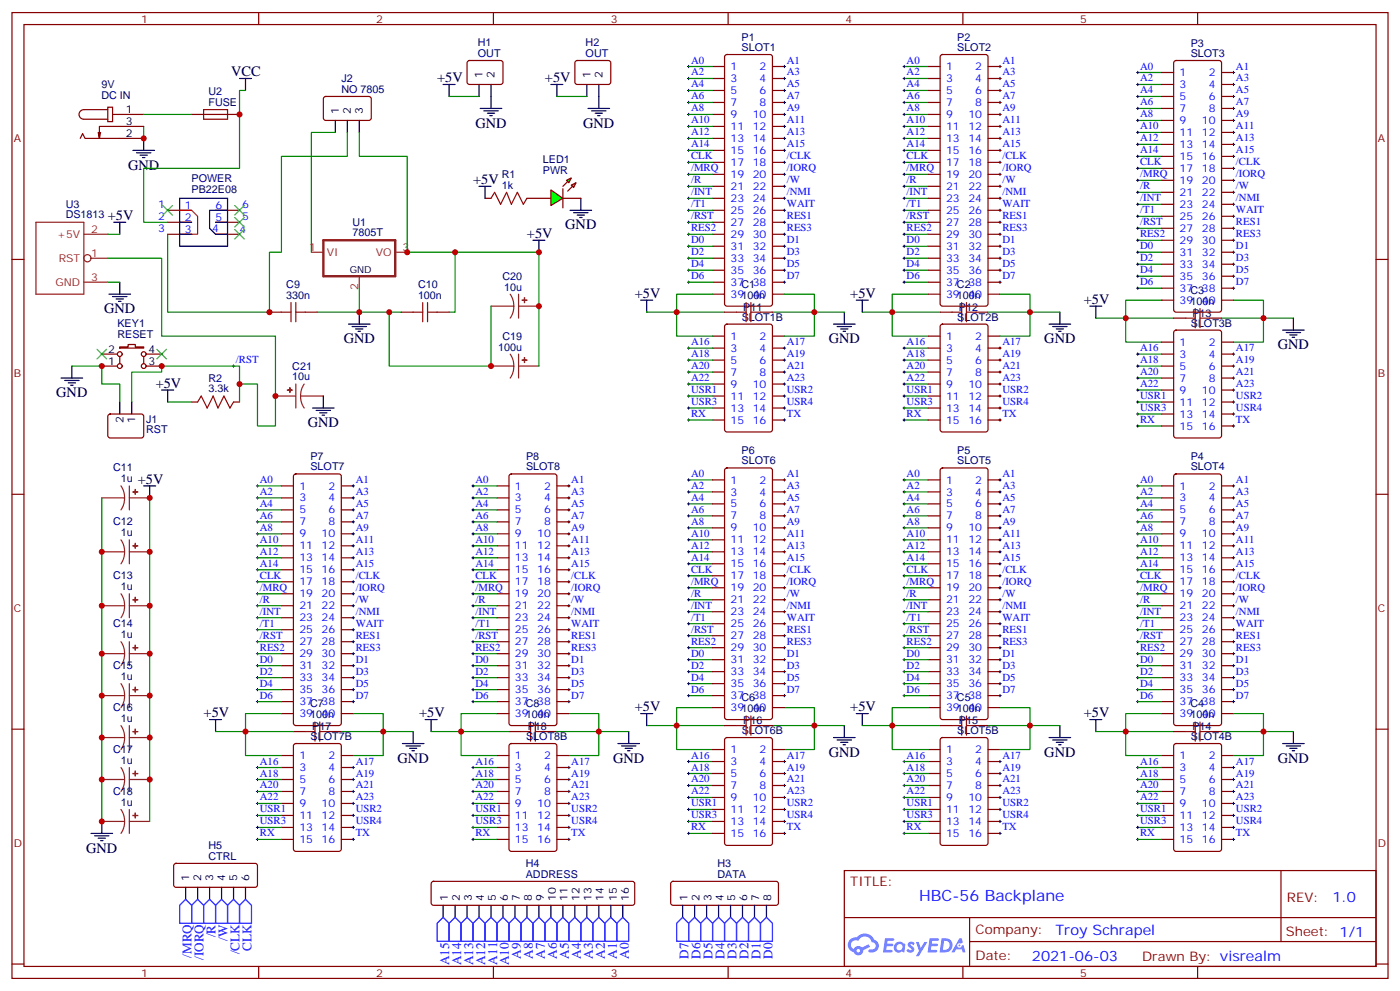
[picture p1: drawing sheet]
<svg xmlns="http://www.w3.org/2000/svg" width="412mm" height="292mm" viewBox="0 0 412 292" stroke-linecap="round" stroke-linejoin="round" font-family="sans-serif">
<defs><g id="words">
<text font-size="4.6" fill="#00f" x="270.8" y="265.3">HBC-56 Backplane</text>
<g font-size="4.2">
<text x="68.1" y="22.4">VCC</text>
<text x="128.8" y="24.2">+5V</text>
<text x="160.5" y="24.2">+5V</text>
<text x="140.1" y="37.6">GND</text>
<text x="171.8" y="37.6">GND</text>
<text x="37.7" y="49.9">GND</text>
<text x="139.3" y="54.2">+5V</text>
<text x="31.7" y="64.7">+5V</text>
<text x="155.2" y="70">+5V</text>
<text x="166.5" y="67.6">GND</text>
<text x="187" y="87.7">+5V</text>
<text x="250.5" y="87.7">+5V</text>
<text x="319.3" y="89.4">+5V</text>
<text x="30.7" y="92.3">GND</text>
<text x="101.2" y="101.1">GND</text>
<text x="244.1" y="101.1">GND</text>
<text x="307.6" y="101.1">GND</text>
<text x="376.4" y="102.8">GND</text>
<text x="16.6" y="116.9">GND</text>
<text x="45.9" y="114.1">+5V</text>
<text x="90.7" y="125.8">GND</text>
<text x="40.6" y="142.3">+5V</text>
<text x="187" y="209.4">+5V</text>
<text x="250.5" y="209.4">+5V</text>
<text x="60" y="211.1">+5V</text>
<text x="123.5" y="211.1">+5V</text>
<text x="319.3" y="211.1">+5V</text>
<text x="117.1" y="224.5">GND</text>
<text x="180.6" y="224.5">GND</text>
<text x="244.1" y="222.8">GND</text>
<text x="307.6" y="222.8">GND</text>
<text x="376.4" y="224.5">GND</text>
<text x="25.4" y="251">GND</text>
</g>
<g font-size="4.2" fill="#00f">
<text x="392.5" y="265.6">1.0</text>
<text x="310.9" y="275.1">Troy Schrapel</text>
<text x="304" y="282.9">2021-06-03</text>
</g>
<g font-size="3.9" fill="#800">
<text x="250.5" y="260.9">TITLE:</text>
<text x="379.1" y="265.6">REV:</text>
<text x="287.4" y="275.1">Company:</text>
<text x="378.7" y="275.7">Sheet: 1/1</text>
<text x="287.4" y="282.8">Date:</text>
<text x="336.4" y="282.8">Drawn By: visrealm</text>
</g>
<g font-size="3.9" fill="#00f">
<text x="63.5" y="275.9" transform="rotate(-90 63.5 275.9)">/R</text>
<text x="56.4" y="282" transform="rotate(-90 56.4 282)">/MRQ</text>
<text x="67" y="276.9" transform="rotate(-90 67 276.9)">/W</text>
<text x="70.6" y="280.9" transform="rotate(-90 70.6 280.9)">/CLK</text>
<text x="74.1" y="279.9" transform="rotate(-90 74.1 279.9)">CLK</text>
<text x="60" y="282.6" transform="rotate(-90 60 282.6)">/IORQ</text>
<text x="132.3" y="284.1" transform="rotate(-90 132.3 284.1)">A15</text>
<text x="135.8" y="284.1" transform="rotate(-90 135.8 284.1)">A14</text>
<text x="139.3" y="284.1" transform="rotate(-90 139.3 284.1)">A13</text>
<text x="142.9" y="284.1" transform="rotate(-90 142.9 284.1)">A12</text>
<text x="146.4" y="284" transform="rotate(-90 146.4 284)">A11</text>
<text x="149.9" y="284.1" transform="rotate(-90 149.9 284.1)">A10</text>
<text x="153.5" y="282.2" transform="rotate(-90 153.5 282.2)">A9</text>
<text x="157" y="282.2" transform="rotate(-90 157 282.2)">A8</text>
<text x="160.5" y="282.2" transform="rotate(-90 160.5 282.2)">A7</text>
<text x="164" y="282.2" transform="rotate(-90 164 282.2)">A6</text>
<text x="167.6" y="282.2" transform="rotate(-90 167.6 282.2)">A5</text>
<text x="171.1" y="282.2" transform="rotate(-90 171.1 282.2)">A4</text>
<text x="174.6" y="282.2" transform="rotate(-90 174.6 282.2)">A3</text>
<text x="178.2" y="282.2" transform="rotate(-90 178.2 282.2)">A2</text>
<text x="181.7" y="282.2" transform="rotate(-90 181.7 282.2)">A1</text>
<text x="185.2" y="282.2" transform="rotate(-90 185.2 282.2)">A0</text>
<text x="202.8" y="282.2" transform="rotate(-90 202.8 282.2)">D7</text>
<text x="206.4" y="282.2" transform="rotate(-90 206.4 282.2)">D6</text>
<text x="209.9" y="282.2" transform="rotate(-90 209.9 282.2)">D5</text>
<text x="213.4" y="282.2" transform="rotate(-90 213.4 282.2)">D4</text>
<text x="217" y="282.2" transform="rotate(-90 217 282.2)">D3</text>
<text x="220.5" y="282.2" transform="rotate(-90 220.5 282.2)">D2</text>
<text x="224" y="282.2" transform="rotate(-90 224 282.2)">D1</text>
<text x="227.5" y="282.2" transform="rotate(-90 227.5 282.2)">D0</text>
</g>
<g font-size="3.2" fill="#800">
<text x="41.6" y="6.7">1</text>
<text x="110.8" y="6.7">2</text>
<text x="179.9" y="6.7">3</text>
<text x="249.1" y="6.7">4</text>
<text x="318.2" y="6.7">5</text>
<text x="4.1" y="41.8">A</text>
<text x="405.9" y="41.8">A</text>
<text x="4.1" y="110.9">B</text>
<text x="405.9" y="110.9">B</text>
<text x="4.1" y="180.1">C</text>
<text x="405.9" y="180.1">C</text>
<text x="4.1" y="249.2">D</text>
<text x="405.9" y="249.2">D</text>
<text x="41.6" y="287.5">1</text>
<text x="110.8" y="287.5">2</text>
<text x="179.9" y="287.5">3</text>
<text x="249.1" y="287.5">4</text>
<text x="318.2" y="287.5">5</text>
</g>
<g font-size="3.2" fill="#000080">
<text x="140.8" y="16.8">OUT</text>
<text x="140.8" y="13.5">H1</text>
<text x="172.5" y="16.8">OUT</text>
<text x="172.5" y="13.5">H2</text>
<text x="218.4" y="15">SLOT1</text>
<text x="218.4" y="12.1">P1</text>
<text x="281.9" y="15">SLOT2</text>
<text x="281.9" y="12.1">P2</text>
<text x="350.7" y="16.8">SLOT3</text>
<text x="350.7" y="13.8">P3</text>
<text x="29.9" y="29">DC IN</text>
<text x="29.9" y="25.8">9V</text>
<text x="61.4" y="28">U2</text>
<text x="100.6" y="27.3">NO 7805</text>
<text x="100.6" y="24.1">J2</text>
<text x="61.4" y="31.2">FUSE</text>
<text x="56.4" y="53.6">POWER</text>
<text x="147.8" y="52.3">R1</text>
<text x="159.9" y="51.3">PWR</text>
<text x="159.9" y="48.1">LED1</text>
<text x="56.4" y="56.9">PB22E08</text>
<text x="147.8" y="55.6">1k</text>
<text x="19.3" y="64.3">DS1813</text>
<text x="19.3" y="61.2">U3</text>
<text x="103.8" y="69.6">7805T</text>
<text x="103.8" y="66.6">U1</text>
<text x="148" y="82.3">C20</text>
<text x="84.3" y="88">330n</text>
<text x="84.3" y="84.8">C9</text>
<text x="123.1" y="88">100n</text>
<text x="123.1" y="84.8">C10</text>
<text x="148.5" y="85.5">10u</text>
<text x="218.5" y="94.4">SLOT1B</text>
<text x="219" y="91.4">P11</text>
<text x="282" y="94.4">SLOT2B</text>
<text x="282.5" y="91.4">P12</text>
<text x="351.3" y="93.2">P13</text>
<text x="34.6" y="99.5">RESET</text>
<text x="34.6" y="96.3">KEY1</text>
<text x="148" y="100">C19</text>
<text x="350.8" y="96.1">SLOT3B</text>
<text x="146.7" y="103.2">100u</text>
<text x="61.4" y="112.4">R2</text>
<text x="86.1" y="112">10u</text>
<text x="86.1" y="108.8">C21</text>
<text x="61.4" y="115.5">3.3k</text>
<text x="43" y="124.4">J1</text>
<text x="43" y="127.6">RST</text>
<text x="91.4" y="135.5">P7</text>
<text x="154.9" y="135.5">P8</text>
<text x="218.4" y="136.7">SLOT6</text>
<text x="218.4" y="133.8">P6</text>
<text x="281.9" y="136.7">SLOT5</text>
<text x="281.9" y="133.8">P5</text>
<text x="350.7" y="135.5">P4</text>
<text x="33.3" y="138.8">C11</text>
<text x="35.6" y="142">1u</text>
<text x="91.4" y="138.5">SLOT7</text>
<text x="154.9" y="138.5">SLOT8</text>
<text x="350.7" y="138.5">SLOT4</text>
<text x="33.3" y="154.6">C12</text>
<text x="35.6" y="157.9">1u</text>
<text x="33.3" y="170.5">C13</text>
<text x="35.6" y="173.7">1u</text>
<text x="33.3" y="184.6">C14</text>
<text x="35.6" y="187.9">1u</text>
<text x="33.3" y="197">C15</text>
<text x="35.6" y="200.2">1u</text>
<text x="33.3" y="209.3">C16</text>
<text x="35.6" y="212.5">1u</text>
<text x="92" y="214.9">P17</text>
<text x="155.5" y="214.9">P18</text>
<text x="219" y="213.1">P16</text>
<text x="282.5" y="213.1">P15</text>
<text x="351.3" y="214.9">P14</text>
<text x="33.3" y="221.7">C17</text>
<text x="91.5" y="217.8">SLOT7B</text>
<text x="155" y="217.8">SLOT8B</text>
<text x="218.5" y="216.1">SLOT6B</text>
<text x="282" y="216.1">SLOT5B</text>
<text x="350.8" y="217.8">SLOT4B</text>
<text x="35.6" y="224.9">1u</text>
<text x="33.3" y="234">C18</text>
<text x="35.6" y="237.2">1u</text>
<text x="61.4" y="249.9">H5</text>
<text x="61.4" y="253.1">CTRL</text>
<text x="154.9" y="255.2">H4</text>
<text x="211.3" y="255.2">H3</text>
<text x="154.9" y="258.4">ADDRESS</text>
<text x="211.3" y="258.4">DATA</text>
</g>
<g font-size="3.2">
<text x="142.2" y="23.1" transform="rotate(-90 142.2 23.1)">1</text>
<text x="145.7" y="23.1" transform="rotate(-90 145.7 23.1)">2</text>
<text x="173.9" y="23.1" transform="rotate(-90 173.9 23.1)">1</text>
<text x="177.4" y="23.1" transform="rotate(-90 177.4 23.1)">2</text>
<text x="37" y="33.3">1</text>
<text x="99.8" y="33.7" transform="rotate(-90 99.8 33.7)">1</text>
<text x="103.4" y="33.7" transform="rotate(-90 103.4 33.7)">2</text>
<text x="106.9" y="33.7" transform="rotate(-90 106.9 33.7)">3</text>
<text x="37" y="36.9">3</text>
<text x="37" y="40.4">2</text>
<text x="31.8" y="107.4">1</text>
<text x="31.8" y="103.9">2</text>
<text x="43.7" y="107.4">3</text>
<text x="43.7" y="103.9">4</text>
<text x="36.3" y="124.6" transform="rotate(-90 36.3 124.6)">2</text>
<text x="39.9" y="124.6" transform="rotate(-90 39.9 124.6)">1</text>
<text x="55.7" y="259.5" transform="rotate(-90 55.7 259.5)">1</text>
<text x="59.3" y="259.5" transform="rotate(-90 59.3 259.5)">2</text>
<text x="62.8" y="259.5" transform="rotate(-90 62.8 259.5)">3</text>
<text x="66.3" y="259.5" transform="rotate(-90 66.3 259.5)">4</text>
<text x="69.8" y="259.5" transform="rotate(-90 69.8 259.5)">5</text>
<text x="73.4" y="259.5" transform="rotate(-90 73.4 259.5)">6</text>
<text x="131.9" y="265.2" transform="rotate(-90 131.9 265.2)">1</text>
<text x="135.5" y="265.2" transform="rotate(-90 135.5 265.2)">2</text>
<text x="139" y="265.2" transform="rotate(-90 139 265.2)">3</text>
<text x="142.5" y="265.2" transform="rotate(-90 142.5 265.2)">4</text>
<text x="146" y="265.2" transform="rotate(-90 146 265.2)">5</text>
<text x="149.6" y="265.2" transform="rotate(-90 149.6 265.2)">6</text>
<text x="153.1" y="265.2" transform="rotate(-90 153.1 265.2)">7</text>
<text x="156.6" y="265.2" transform="rotate(-90 156.6 265.2)">8</text>
<text x="160.2" y="265.2" transform="rotate(-90 160.2 265.2)">9</text>
<text x="163.7" y="265.2" transform="rotate(-90 163.7 265.2)">10</text>
<text x="167.2" y="265.2" transform="rotate(-90 167.2 265.2)">11</text>
<text x="170.7" y="265.2" transform="rotate(-90 170.7 265.2)">12</text>
<text x="174.3" y="265.2" transform="rotate(-90 174.3 265.2)">13</text>
<text x="177.8" y="265.2" transform="rotate(-90 177.8 265.2)">14</text>
<text x="181.7" y="265.1" transform="rotate(-90 181.7 265.1)">15</text>
<text x="185.2" y="265.1" transform="rotate(-90 185.2 265.1)">16</text>
<text x="202.5" y="265.2" transform="rotate(-90 202.5 265.2)">1</text>
<text x="206" y="265.2" transform="rotate(-90 206 265.2)">2</text>
<text x="209.5" y="265.2" transform="rotate(-90 209.5 265.2)">3</text>
<text x="213.1" y="265.2" transform="rotate(-90 213.1 265.2)">4</text>
<text x="216.6" y="265.2" transform="rotate(-90 216.6 265.2)">5</text>
<text x="220.1" y="265.2" transform="rotate(-90 220.1 265.2)">6</text>
<text x="223.7" y="265.2" transform="rotate(-90 223.7 265.2)">7</text>
<text x="227.2" y="265.2" transform="rotate(-90 227.2 265.2)">8</text>
</g>
<g font-size="3.2" fill="#00f">
<text x="203.6" y="18.7">A0</text>
<text x="203.6" y="22.2">A2</text>
<text x="215.2" y="20.6">1</text>
<text x="223.8" y="20.6">2</text>
<text x="231.8" y="18.7">A1</text>
<text x="231.8" y="22.2">A3</text>
<text x="267.1" y="22.2">A2</text>
<text x="267.1" y="18.7">A0</text>
<text x="278.7" y="20.6">1</text>
<text x="287.3" y="20.6">2</text>
<text x="295.3" y="22.2">A3</text>
<text x="295.3" y="18.7">A1</text>
<text x="335.8" y="24">A2</text>
<text x="335.8" y="20.5">A0</text>
<text x="347.5" y="22.4">1</text>
<text x="356.1" y="22.4">2</text>
<text x="364.1" y="24">A3</text>
<text x="364.1" y="20.5">A1</text>
<text x="203.6" y="25.8">A4</text>
<text x="203.6" y="29.3">A6</text>
<text x="215.2" y="24.2">3</text>
<text x="215.2" y="27.7">5</text>
<text x="223.8" y="24.2">4</text>
<text x="223.8" y="27.7">6</text>
<text x="231.8" y="25.8">A5</text>
<text x="231.8" y="29.3">A7</text>
<text x="267.1" y="29.3">A6</text>
<text x="267.1" y="25.8">A4</text>
<text x="278.7" y="24.2">3</text>
<text x="278.7" y="27.7">5</text>
<text x="287.3" y="24.2">4</text>
<text x="287.3" y="27.7">6</text>
<text x="295.3" y="29.3">A7</text>
<text x="295.3" y="25.8">A5</text>
<text x="335.8" y="27.5">A4</text>
<text x="347.5" y="25.9">3</text>
<text x="347.5" y="29.5">5</text>
<text x="356.1" y="25.9">4</text>
<text x="356.1" y="29.5">6</text>
<text x="364.1" y="27.5">A5</text>
<text x="203.6" y="32.8">A8</text>
<text x="215.2" y="31.2">7</text>
<text x="215.2" y="34.7">9</text>
<text x="221.7" y="34.7">10</text>
<text x="223.8" y="31.2">8</text>
<text x="231.8" y="32.8">A9</text>
<text x="267.1" y="32.8">A8</text>
<text x="278.7" y="31.2">7</text>
<text x="278.7" y="34.7">9</text>
<text x="285.2" y="34.7">10</text>
<text x="287.3" y="31.2">8</text>
<text x="295.3" y="32.8">A9</text>
<text x="335.8" y="34.6">A8</text>
<text x="335.8" y="31">A6</text>
<text x="347.5" y="33">7</text>
<text x="356.1" y="33">8</text>
<text x="364.1" y="34.6">A9</text>
<text x="364.1" y="31">A7</text>
<text x="203.6" y="36.3">A10</text>
<text x="203.6" y="39.9">A12</text>
<text x="215.2" y="38.3">11</text>
<text x="215.2" y="41.8">13</text>
<text x="221.7" y="38.3">12</text>
<text x="221.7" y="41.8">14</text>
<text x="231.8" y="36.3">A11</text>
<text x="231.8" y="39.9">A13</text>
<text x="267.1" y="39.9">A12</text>
<text x="267.1" y="36.3">A10</text>
<text x="278.7" y="38.3">11</text>
<text x="278.7" y="41.8">13</text>
<text x="285.2" y="38.3">12</text>
<text x="285.2" y="41.8">14</text>
<text x="295.3" y="39.9">A13</text>
<text x="295.3" y="36.3">A11</text>
<text x="335.8" y="41.6">A12</text>
<text x="335.8" y="38.1">A10</text>
<text x="347.5" y="36.5">9</text>
<text x="347.5" y="40">11</text>
<text x="354" y="36.5">10</text>
<text x="354" y="40">12</text>
<text x="364.1" y="41.6">A13</text>
<text x="364.1" y="38.1">A11</text>
<text x="203.6" y="43.4">A14</text>
<text x="203.6" y="46.9">CLK</text>
<text x="215.2" y="45.3">15</text>
<text x="221.7" y="45.3">16</text>
<text x="231.8" y="43.4">A15</text>
<text x="231.8" y="46.9">/CLK</text>
<text x="267.1" y="46.9">CLK</text>
<text x="267.1" y="43.4">A14</text>
<text x="278.7" y="45.3">15</text>
<text x="285.2" y="45.3">16</text>
<text x="295.3" y="46.9">/CLK</text>
<text x="295.3" y="43.4">A15</text>
<text x="335.8" y="45.2">A14</text>
<text x="347.5" y="43.6">13</text>
<text x="347.5" y="47.1">15</text>
<text x="354" y="43.6">14</text>
<text x="354" y="47.1">16</text>
<text x="364.1" y="45.2">A15</text>
<text x="203.6" y="50.4">/MRQ</text>
<text x="203.6" y="54">/R</text>
<text x="215.2" y="48.9">17</text>
<text x="215.2" y="52.4">19</text>
<text x="221.7" y="48.9">18</text>
<text x="221.7" y="52.4">20</text>
<text x="231.8" y="50.4">/IORQ</text>
<text x="231.8" y="54">/W</text>
<text x="267.1" y="54">/R</text>
<text x="267.1" y="50.4">/MRQ</text>
<text x="278.7" y="48.9">17</text>
<text x="278.7" y="52.4">19</text>
<text x="285.2" y="48.9">18</text>
<text x="285.2" y="52.4">20</text>
<text x="295.3" y="54">/W</text>
<text x="295.3" y="50.4">/IORQ</text>
<text x="335.8" y="52.2">/MRQ</text>
<text x="335.8" y="48.7">CLK</text>
<text x="347.5" y="50.6">17</text>
<text x="354" y="50.6">18</text>
<text x="364.1" y="52.2">/IORQ</text>
<text x="364.1" y="48.7">/CLK</text>
<text x="203.6" y="57.5">/INT</text>
<text x="215.2" y="55.9">21</text>
<text x="215.2" y="59.4">23</text>
<text x="221.7" y="55.9">22</text>
<text x="221.7" y="59.4">24</text>
<text x="231.8" y="57.5">/NMI</text>
<text x="267.1" y="57.5">/INT</text>
<text x="278.7" y="55.9">21</text>
<text x="278.7" y="59.4">23</text>
<text x="285.2" y="55.9">22</text>
<text x="285.2" y="59.4">24</text>
<text x="295.3" y="57.5">/NMI</text>
<text x="335.8" y="59.3">/INT</text>
<text x="335.8" y="55.7">/R</text>
<text x="347.5" y="54.2">19</text>
<text x="347.5" y="57.7">21</text>
<text x="354" y="54.2">20</text>
<text x="354" y="57.7">22</text>
<text x="364.1" y="59.3">/NMI</text>
<text x="364.1" y="55.7">/W</text>
<text x="46.6" y="61.2">1</text>
<text x="46.6" y="64.7">2</text>
<text x="54.4" y="61.6">1</text>
<text x="54.4" y="65.1">2</text>
<text x="63.5" y="65.1">5</text>
<text x="63.5" y="61.6">6</text>
<text x="71.4" y="64.7">5</text>
<text x="71.4" y="61.2">6</text>
<text x="203.6" y="61">/T1</text>
<text x="203.6" y="64.6">/RST</text>
<text x="215.2" y="63">25</text>
<text x="221.7" y="63">26</text>
<text x="231.8" y="61">WAIT</text>
<text x="231.8" y="64.6">RES1</text>
<text x="267.1" y="64.6">/RST</text>
<text x="267.1" y="61">/T1</text>
<text x="278.7" y="63">25</text>
<text x="285.2" y="63">26</text>
<text x="295.3" y="64.6">RES1</text>
<text x="295.3" y="61">WAIT</text>
<text x="335.8" y="62.8">/T1</text>
<text x="347.5" y="61.2">23</text>
<text x="347.5" y="64.7">25</text>
<text x="354" y="61.2">24</text>
<text x="354" y="64.7">26</text>
<text x="364.1" y="62.8">WAIT</text>
<text x="46.6" y="68.3">3</text>
<text x="54.4" y="68.6">3</text>
<text x="62.5" y="68.3">4</text>
<text x="70.6" y="68.6">4</text>
<text x="203.6" y="71.6">D0</text>
<text x="203.6" y="68.1">RES2</text>
<text x="215.2" y="66.5">27</text>
<text x="215.2" y="70">29</text>
<text x="221.7" y="66.5">28</text>
<text x="221.7" y="70">30</text>
<text x="231.8" y="71.6">D1</text>
<text x="231.8" y="68.1">RES3</text>
<text x="267.1" y="68.1">RES2</text>
<text x="267.1" y="71.6">D0</text>
<text x="278.7" y="66.5">27</text>
<text x="278.7" y="70">29</text>
<text x="285.2" y="66.5">28</text>
<text x="285.2" y="70">30</text>
<text x="295.3" y="68.1">RES3</text>
<text x="295.3" y="71.6">D1</text>
<text x="335.8" y="66.3">/RST</text>
<text x="335.8" y="69.8">RES2</text>
<text x="347.5" y="68.3">27</text>
<text x="347.5" y="71.8">29</text>
<text x="354" y="68.3">28</text>
<text x="354" y="71.8">30</text>
<text x="364.1" y="69.8">RES3</text>
<text x="364.1" y="66.3">RES1</text>
<text x="203.6" y="75.1">D2</text>
<text x="215.2" y="73.6">31</text>
<text x="215.2" y="77.1">33</text>
<text x="221.7" y="73.6">32</text>
<text x="221.7" y="77.1">34</text>
<text x="231.8" y="75.1">D3</text>
<text x="267.1" y="75.1">D2</text>
<text x="278.7" y="73.6">31</text>
<text x="278.7" y="77.1">33</text>
<text x="285.2" y="73.6">32</text>
<text x="285.2" y="77.1">34</text>
<text x="295.3" y="75.1">D3</text>
<text x="335.8" y="76.9">D2</text>
<text x="335.8" y="73.4">D0</text>
<text x="347.5" y="75.3">31</text>
<text x="354" y="75.3">32</text>
<text x="364.1" y="76.9">D3</text>
<text x="364.1" y="73.4">D1</text>
<text x="203.6" y="78.7">D4</text>
<text x="203.6" y="82.2">D6</text>
<text x="215.2" y="80.6">35</text>
<text x="221.7" y="80.6">36</text>
<text x="231.8" y="78.7">D5</text>
<text x="231.8" y="82.2">D7</text>
<text x="267.1" y="82.2">D6</text>
<text x="267.1" y="78.7">D4</text>
<text x="278.7" y="80.6">35</text>
<text x="285.2" y="80.6">36</text>
<text x="295.3" y="82.2">D7</text>
<text x="295.3" y="78.7">D5</text>
<text x="335.8" y="84">D6</text>
<text x="335.8" y="80.4">D4</text>
<text x="347.5" y="78.8">33</text>
<text x="347.5" y="82.4">35</text>
<text x="354" y="78.8">34</text>
<text x="354" y="82.4">36</text>
<text x="364.1" y="84">D7</text>
<text x="364.1" y="80.4">D5</text>
<text x="215.2" y="84.1">37C138</text>
<text x="215.2" y="87.7">39100n</text>
<text x="221.7" y="87.7">40</text>
<text x="278.7" y="84.1">37C238</text>
<text x="278.7" y="87.7">39100n</text>
<text x="285.2" y="87.7">40</text>
<text x="347.5" y="85.9">37C338</text>
<text x="347.5" y="89.4">39100n</text>
<text x="354" y="89.4">40</text>
<text x="203.6" y="101.6">A16</text>
<text x="215.2" y="100">1</text>
<text x="223.8" y="100">2</text>
<text x="231.8" y="101.6">A17</text>
<text x="267.1" y="101.6">A16</text>
<text x="278.7" y="100">1</text>
<text x="287.3" y="100">2</text>
<text x="295.3" y="101.6">A17</text>
<text x="347.5" y="101.8">1</text>
<text x="356.1" y="101.8">2</text>
<text x="69.5" y="106.9">/RST</text>
<text x="203.6" y="105.1">A18</text>
<text x="215.2" y="103.5">3</text>
<text x="215.2" y="107.1">5</text>
<text x="223.8" y="103.5">4</text>
<text x="223.8" y="107.1">6</text>
<text x="231.8" y="105.1">A19</text>
<text x="267.1" y="105.1">A18</text>
<text x="278.7" y="103.5">3</text>
<text x="278.7" y="107.1">5</text>
<text x="287.3" y="103.5">4</text>
<text x="287.3" y="107.1">6</text>
<text x="295.3" y="105.1">A19</text>
<text x="335.8" y="106.9">A18</text>
<text x="335.8" y="103.4">A16</text>
<text x="347.5" y="105.3">3</text>
<text x="356.1" y="105.3">4</text>
<text x="364.1" y="106.9">A19</text>
<text x="364.1" y="103.4">A17</text>
<text x="203.6" y="108.7">A20</text>
<text x="203.6" y="112.2">A22</text>
<text x="215.2" y="110.6">7</text>
<text x="223.8" y="110.6">8</text>
<text x="231.8" y="108.7">A21</text>
<text x="231.8" y="112.2">A23</text>
<text x="267.1" y="112.2">A22</text>
<text x="267.1" y="108.7">A20</text>
<text x="278.7" y="110.6">7</text>
<text x="287.3" y="110.6">8</text>
<text x="295.3" y="112.2">A23</text>
<text x="295.3" y="108.7">A21</text>
<text x="335.8" y="113.9">A22</text>
<text x="335.8" y="110.4">A20</text>
<text x="347.5" y="108.8">5</text>
<text x="347.5" y="112.4">7</text>
<text x="356.1" y="108.8">6</text>
<text x="356.1" y="112.4">8</text>
<text x="364.1" y="113.9">A23</text>
<text x="364.1" y="110.4">A21</text>
<text x="203.6" y="115.7">USR1</text>
<text x="203.6" y="119.2">USR3</text>
<text x="215.2" y="114.1">9</text>
<text x="215.2" y="117.7">11</text>
<text x="221.7" y="114.1">10</text>
<text x="221.7" y="117.7">12</text>
<text x="231.8" y="115.7">USR2</text>
<text x="231.8" y="119.2">USR4</text>
<text x="267.1" y="119.2">USR3</text>
<text x="267.1" y="115.7">USR1</text>
<text x="278.7" y="114.1">9</text>
<text x="278.7" y="117.7">11</text>
<text x="285.2" y="114.1">10</text>
<text x="285.2" y="117.7">12</text>
<text x="295.3" y="119.2">USR4</text>
<text x="295.3" y="115.7">USR2</text>
<text x="335.8" y="117.5">USR1</text>
<text x="347.5" y="115.9">9</text>
<text x="347.5" y="119.4">11</text>
<text x="354" y="115.9">10</text>
<text x="354" y="119.4">12</text>
<text x="364.1" y="117.5">USR2</text>
<text x="203.6" y="122.8">RX</text>
<text x="215.2" y="121.2">13</text>
<text x="215.2" y="124.7">15</text>
<text x="221.7" y="121.2">14</text>
<text x="221.7" y="124.7">16</text>
<text x="231.8" y="122.8">TX</text>
<text x="267.1" y="122.8">RX</text>
<text x="278.7" y="121.2">13</text>
<text x="278.7" y="124.7">15</text>
<text x="285.2" y="121.2">14</text>
<text x="285.2" y="124.7">16</text>
<text x="295.3" y="122.8">TX</text>
<text x="335.8" y="121">USR3</text>
<text x="335.8" y="124.5">RX</text>
<text x="347.5" y="122.9">13</text>
<text x="354" y="122.9">14</text>
<text x="364.1" y="121">USR4</text>
<text x="364.1" y="124.5">TX</text>
<text x="347.5" y="126.5">15</text>
<text x="354" y="126.5">16</text>
<text x="76.6" y="142.2">A0</text>
<text x="104.8" y="142.2">A1</text>
<text x="140.1" y="142.2">A0</text>
<text x="168.3" y="142.2">A1</text>
<text x="203.6" y="143.9">A2</text>
<text x="203.6" y="140.4">A0</text>
<text x="215.2" y="142.3">1</text>
<text x="223.8" y="142.3">2</text>
<text x="231.8" y="143.9">A3</text>
<text x="231.8" y="140.4">A1</text>
<text x="267.1" y="140.4">A0</text>
<text x="267.1" y="143.9">A2</text>
<text x="278.7" y="142.3">1</text>
<text x="287.3" y="142.3">2</text>
<text x="295.3" y="140.4">A1</text>
<text x="295.3" y="143.9">A3</text>
<text x="335.8" y="142.2">A0</text>
<text x="364.1" y="142.2">A1</text>
<text x="76.6" y="145.7">A2</text>
<text x="76.6" y="149.2">A4</text>
<text x="88.2" y="144.1">1</text>
<text x="88.2" y="147.6">3</text>
<text x="96.8" y="144.1">2</text>
<text x="96.8" y="147.6">4</text>
<text x="104.8" y="145.7">A3</text>
<text x="104.8" y="149.2">A5</text>
<text x="140.1" y="149.2">A4</text>
<text x="140.1" y="145.7">A2</text>
<text x="151.7" y="144.1">1</text>
<text x="151.7" y="147.6">3</text>
<text x="160.3" y="144.1">2</text>
<text x="160.3" y="147.6">4</text>
<text x="168.3" y="149.2">A5</text>
<text x="168.3" y="145.7">A3</text>
<text x="203.6" y="147.5">A4</text>
<text x="215.2" y="145.9">3</text>
<text x="215.2" y="149.4">5</text>
<text x="223.8" y="145.9">4</text>
<text x="223.8" y="149.4">6</text>
<text x="231.8" y="147.5">A5</text>
<text x="267.1" y="147.5">A4</text>
<text x="278.7" y="145.9">3</text>
<text x="278.7" y="149.4">5</text>
<text x="287.3" y="145.9">4</text>
<text x="287.3" y="149.4">6</text>
<text x="295.3" y="147.5">A5</text>
<text x="335.8" y="145.7">A2</text>
<text x="335.8" y="149.2">A4</text>
<text x="347.5" y="144.1">1</text>
<text x="347.5" y="147.6">3</text>
<text x="356.1" y="144.1">2</text>
<text x="356.1" y="147.6">4</text>
<text x="364.1" y="145.7">A3</text>
<text x="364.1" y="149.2">A5</text>
<text x="76.6" y="152.8">A6</text>
<text x="88.2" y="151.2">5</text>
<text x="88.2" y="154.7">7</text>
<text x="96.8" y="151.2">6</text>
<text x="96.8" y="154.7">8</text>
<text x="104.8" y="152.8">A7</text>
<text x="140.1" y="152.8">A6</text>
<text x="151.7" y="151.2">5</text>
<text x="151.7" y="154.7">7</text>
<text x="160.3" y="151.2">6</text>
<text x="160.3" y="154.7">8</text>
<text x="168.3" y="152.8">A7</text>
<text x="203.6" y="154.5">A8</text>
<text x="203.6" y="151">A6</text>
<text x="215.2" y="152.9">7</text>
<text x="223.8" y="152.9">8</text>
<text x="231.8" y="154.5">A9</text>
<text x="231.8" y="151">A7</text>
<text x="267.1" y="151">A6</text>
<text x="267.1" y="154.5">A8</text>
<text x="278.7" y="152.9">7</text>
<text x="287.3" y="152.9">8</text>
<text x="295.3" y="151">A7</text>
<text x="295.3" y="154.5">A9</text>
<text x="335.8" y="152.8">A6</text>
<text x="347.5" y="151.2">5</text>
<text x="347.5" y="154.7">7</text>
<text x="356.1" y="151.2">6</text>
<text x="356.1" y="154.7">8</text>
<text x="364.1" y="152.8">A7</text>
<text x="76.6" y="156.3">A8</text>
<text x="76.6" y="159.8">A10</text>
<text x="88.2" y="158.2">9</text>
<text x="88.2" y="161.7">11</text>
<text x="94.7" y="158.2">10</text>
<text x="94.7" y="161.7">12</text>
<text x="104.8" y="156.3">A9</text>
<text x="104.8" y="159.8">A11</text>
<text x="140.1" y="159.8">A10</text>
<text x="140.1" y="156.3">A8</text>
<text x="151.7" y="158.2">9</text>
<text x="151.7" y="161.7">11</text>
<text x="158.2" y="158.2">10</text>
<text x="158.2" y="161.7">12</text>
<text x="168.3" y="159.8">A11</text>
<text x="168.3" y="156.3">A9</text>
<text x="203.6" y="161.6">A12</text>
<text x="203.6" y="158">A10</text>
<text x="215.2" y="156.5">9</text>
<text x="215.2" y="160">11</text>
<text x="221.7" y="156.5">10</text>
<text x="221.7" y="160">12</text>
<text x="231.8" y="161.6">A13</text>
<text x="231.8" y="158">A11</text>
<text x="267.1" y="158">A10</text>
<text x="267.1" y="161.6">A12</text>
<text x="278.7" y="156.5">9</text>
<text x="278.7" y="160">11</text>
<text x="285.2" y="156.5">10</text>
<text x="285.2" y="160">12</text>
<text x="295.3" y="158">A11</text>
<text x="295.3" y="161.6">A13</text>
<text x="335.8" y="156.3">A8</text>
<text x="335.8" y="159.8">A10</text>
<text x="347.5" y="158.2">9</text>
<text x="347.5" y="161.7">11</text>
<text x="354" y="158.2">10</text>
<text x="354" y="161.7">12</text>
<text x="364.1" y="156.3">A9</text>
<text x="364.1" y="159.8">A11</text>
<text x="76.6" y="163.3">A12</text>
<text x="76.6" y="166.9">A14</text>
<text x="88.2" y="165.3">13</text>
<text x="94.7" y="165.3">14</text>
<text x="104.8" y="163.3">A13</text>
<text x="104.8" y="166.9">A15</text>
<text x="140.1" y="166.9">A14</text>
<text x="140.1" y="163.3">A12</text>
<text x="151.7" y="165.3">13</text>
<text x="158.2" y="165.3">14</text>
<text x="168.3" y="166.9">A15</text>
<text x="168.3" y="163.3">A13</text>
<text x="203.6" y="165.1">A14</text>
<text x="215.2" y="163.5">13</text>
<text x="215.2" y="167">15</text>
<text x="221.7" y="163.5">14</text>
<text x="221.7" y="167">16</text>
<text x="231.8" y="165.1">A15</text>
<text x="267.1" y="165.1">A14</text>
<text x="278.7" y="163.5">13</text>
<text x="278.7" y="167">15</text>
<text x="285.2" y="163.5">14</text>
<text x="285.2" y="167">16</text>
<text x="295.3" y="165.1">A15</text>
<text x="335.8" y="163.3">A12</text>
<text x="335.8" y="166.9">A14</text>
<text x="347.5" y="165.3">13</text>
<text x="354" y="165.3">14</text>
<text x="364.1" y="163.3">A13</text>
<text x="364.1" y="166.9">A15</text>
<text x="76.6" y="170.4">CLK</text>
<text x="76.6" y="173.9">/MRQ</text>
<text x="88.2" y="168.8">15</text>
<text x="88.2" y="172.3">17</text>
<text x="94.7" y="168.8">16</text>
<text x="94.7" y="172.3">18</text>
<text x="104.8" y="170.4">/CLK</text>
<text x="104.8" y="173.9">/IORQ</text>
<text x="140.1" y="173.9">/MRQ</text>
<text x="140.1" y="170.4">CLK</text>
<text x="151.7" y="168.8">15</text>
<text x="151.7" y="172.3">17</text>
<text x="158.2" y="168.8">16</text>
<text x="158.2" y="172.3">18</text>
<text x="168.3" y="173.9">/IORQ</text>
<text x="168.3" y="170.4">/CLK</text>
<text x="203.6" y="172.2">/MRQ</text>
<text x="203.6" y="168.6">CLK</text>
<text x="215.2" y="170.6">17</text>
<text x="221.7" y="170.6">18</text>
<text x="231.8" y="172.2">/IORQ</text>
<text x="231.8" y="168.6">/CLK</text>
<text x="267.1" y="168.6">CLK</text>
<text x="267.1" y="172.2">/MRQ</text>
<text x="278.7" y="170.6">17</text>
<text x="285.2" y="170.6">18</text>
<text x="295.3" y="168.6">/CLK</text>
<text x="295.3" y="172.2">/IORQ</text>
<text x="335.8" y="170.4">CLK</text>
<text x="335.8" y="173.9">/MRQ</text>
<text x="347.5" y="168.8">15</text>
<text x="347.5" y="172.3">17</text>
<text x="354" y="168.8">16</text>
<text x="354" y="172.3">18</text>
<text x="364.1" y="170.4">/CLK</text>
<text x="364.1" y="173.9">/IORQ</text>
<text x="76.6" y="177.4">/R</text>
<text x="88.2" y="175.9">19</text>
<text x="88.2" y="179.4">21</text>
<text x="94.7" y="175.9">20</text>
<text x="94.7" y="179.4">22</text>
<text x="104.8" y="177.4">/W</text>
<text x="140.1" y="177.4">/R</text>
<text x="151.7" y="175.9">19</text>
<text x="151.7" y="179.4">21</text>
<text x="158.2" y="175.9">20</text>
<text x="158.2" y="179.4">22</text>
<text x="168.3" y="177.4">/W</text>
<text x="203.6" y="179.2">/INT</text>
<text x="203.6" y="175.7">/R</text>
<text x="215.2" y="174.1">19</text>
<text x="215.2" y="177.6">21</text>
<text x="221.7" y="174.1">20</text>
<text x="221.7" y="177.6">22</text>
<text x="231.8" y="179.2">/NMI</text>
<text x="231.8" y="175.7">/W</text>
<text x="267.1" y="175.7">/R</text>
<text x="267.1" y="179.2">/INT</text>
<text x="278.7" y="174.1">19</text>
<text x="278.7" y="177.6">21</text>
<text x="285.2" y="174.1">20</text>
<text x="285.2" y="177.6">22</text>
<text x="295.3" y="175.7">/W</text>
<text x="295.3" y="179.2">/NMI</text>
<text x="335.8" y="177.4">/R</text>
<text x="347.5" y="175.9">19</text>
<text x="347.5" y="179.4">21</text>
<text x="354" y="175.9">20</text>
<text x="354" y="179.4">22</text>
<text x="364.1" y="177.4">/W</text>
<text x="76.6" y="181">/INT</text>
<text x="76.6" y="184.5">/T1</text>
<text x="88.2" y="182.9">23</text>
<text x="94.7" y="182.9">24</text>
<text x="104.8" y="181">/NMI</text>
<text x="104.8" y="184.5">WAIT</text>
<text x="140.1" y="184.5">/T1</text>
<text x="140.1" y="181">/INT</text>
<text x="151.7" y="182.9">23</text>
<text x="158.2" y="182.9">24</text>
<text x="168.3" y="184.5">WAIT</text>
<text x="168.3" y="181">/NMI</text>
<text x="203.6" y="182.7">/T1</text>
<text x="215.2" y="181.2">23</text>
<text x="215.2" y="184.7">25</text>
<text x="221.7" y="181.2">24</text>
<text x="221.7" y="184.7">26</text>
<text x="231.8" y="182.7">WAIT</text>
<text x="267.1" y="182.7">/T1</text>
<text x="278.7" y="181.2">23</text>
<text x="278.7" y="184.7">25</text>
<text x="285.2" y="181.2">24</text>
<text x="285.2" y="184.7">26</text>
<text x="295.3" y="182.7">WAIT</text>
<text x="335.8" y="181">/INT</text>
<text x="335.8" y="184.5">/T1</text>
<text x="347.5" y="182.9">23</text>
<text x="354" y="182.9">24</text>
<text x="364.1" y="181">/NMI</text>
<text x="364.1" y="184.5">WAIT</text>
<text x="76.6" y="191.6">RES2</text>
<text x="76.6" y="188">/RST</text>
<text x="88.2" y="186.4">25</text>
<text x="88.2" y="190">27</text>
<text x="94.7" y="186.4">26</text>
<text x="94.7" y="190">28</text>
<text x="104.8" y="188">RES1</text>
<text x="104.8" y="191.6">RES3</text>
<text x="140.1" y="188">/RST</text>
<text x="140.1" y="191.6">RES2</text>
<text x="151.7" y="186.4">25</text>
<text x="151.7" y="190">27</text>
<text x="158.2" y="186.4">26</text>
<text x="158.2" y="190">28</text>
<text x="168.3" y="191.6">RES3</text>
<text x="168.3" y="188">RES1</text>
<text x="203.6" y="186.3">/RST</text>
<text x="203.6" y="189.8">RES2</text>
<text x="215.2" y="188.2">27</text>
<text x="215.2" y="191.7">29</text>
<text x="221.7" y="188.2">28</text>
<text x="221.7" y="191.7">30</text>
<text x="231.8" y="189.8">RES3</text>
<text x="231.8" y="186.3">RES1</text>
<text x="267.1" y="189.8">RES2</text>
<text x="267.1" y="186.3">/RST</text>
<text x="278.7" y="188.2">27</text>
<text x="278.7" y="191.7">29</text>
<text x="285.2" y="188.2">28</text>
<text x="285.2" y="191.7">30</text>
<text x="295.3" y="186.3">RES1</text>
<text x="295.3" y="189.8">RES3</text>
<text x="335.8" y="191.6">RES2</text>
<text x="335.8" y="188">/RST</text>
<text x="347.5" y="186.4">25</text>
<text x="347.5" y="190">27</text>
<text x="354" y="186.4">26</text>
<text x="354" y="190">28</text>
<text x="364.1" y="188">RES1</text>
<text x="364.1" y="191.6">RES3</text>
<text x="76.6" y="195.1">D0</text>
<text x="88.2" y="193.5">29</text>
<text x="88.2" y="197">31</text>
<text x="94.7" y="193.5">30</text>
<text x="94.7" y="197">32</text>
<text x="104.8" y="195.1">D1</text>
<text x="140.1" y="195.1">D0</text>
<text x="151.7" y="193.5">29</text>
<text x="151.7" y="197">31</text>
<text x="158.2" y="193.5">30</text>
<text x="158.2" y="197">32</text>
<text x="168.3" y="195.1">D1</text>
<text x="203.6" y="196.8">D2</text>
<text x="203.6" y="193.3">D0</text>
<text x="215.2" y="195.3">31</text>
<text x="221.7" y="195.3">32</text>
<text x="231.8" y="196.8">D3</text>
<text x="231.8" y="193.3">D1</text>
<text x="267.1" y="193.3">D0</text>
<text x="267.1" y="196.8">D2</text>
<text x="278.7" y="195.3">31</text>
<text x="285.2" y="195.3">32</text>
<text x="295.3" y="193.3">D1</text>
<text x="295.3" y="196.8">D3</text>
<text x="335.8" y="195.1">D0</text>
<text x="347.5" y="193.5">29</text>
<text x="347.5" y="197">31</text>
<text x="354" y="193.5">30</text>
<text x="354" y="197">32</text>
<text x="364.1" y="195.1">D1</text>
<text x="76.6" y="198.6">D2</text>
<text x="76.6" y="202.1">D4</text>
<text x="88.2" y="200.6">33</text>
<text x="94.7" y="200.6">34</text>
<text x="104.8" y="198.6">D3</text>
<text x="104.8" y="202.1">D5</text>
<text x="140.1" y="202.1">D4</text>
<text x="140.1" y="198.6">D2</text>
<text x="151.7" y="200.6">33</text>
<text x="158.2" y="200.6">34</text>
<text x="168.3" y="202.1">D5</text>
<text x="168.3" y="198.6">D3</text>
<text x="203.6" y="203.9">D6</text>
<text x="203.6" y="200.4">D4</text>
<text x="215.2" y="198.8">33</text>
<text x="215.2" y="202.3">35</text>
<text x="221.7" y="198.8">34</text>
<text x="221.7" y="202.3">36</text>
<text x="231.8" y="203.9">D7</text>
<text x="231.8" y="200.4">D5</text>
<text x="267.1" y="200.4">D4</text>
<text x="267.1" y="203.9">D6</text>
<text x="278.7" y="198.8">33</text>
<text x="278.7" y="202.3">35</text>
<text x="285.2" y="198.8">34</text>
<text x="285.2" y="202.3">36</text>
<text x="295.3" y="200.4">D5</text>
<text x="295.3" y="203.9">D7</text>
<text x="335.8" y="198.6">D2</text>
<text x="335.8" y="202.1">D4</text>
<text x="347.5" y="200.6">33</text>
<text x="354" y="200.6">34</text>
<text x="364.1" y="198.6">D3</text>
<text x="364.1" y="202.1">D5</text>
<text x="76.6" y="205.7">D6</text>
<text x="88.2" y="204.1">35</text>
<text x="88.2" y="207.6">37C738</text>
<text x="94.7" y="204.1">36</text>
<text x="104.8" y="205.7">D7</text>
<text x="140.1" y="205.7">D6</text>
<text x="151.7" y="204.1">35</text>
<text x="151.7" y="207.6">37C838</text>
<text x="158.2" y="204.1">36</text>
<text x="168.3" y="205.7">D7</text>
<text x="215.2" y="205.8">37C638</text>
<text x="215.2" y="209.4">39100n</text>
<text x="221.7" y="209.4">40</text>
<text x="278.7" y="205.8">37C538</text>
<text x="278.7" y="209.4">39100n</text>
<text x="285.2" y="209.4">40</text>
<text x="335.8" y="205.7">D6</text>
<text x="347.5" y="204.1">35</text>
<text x="347.5" y="207.6">37C438</text>
<text x="354" y="204.1">36</text>
<text x="364.1" y="205.7">D7</text>
<text x="88.2" y="211.1">39100n</text>
<text x="94.7" y="211.1">40</text>
<text x="151.7" y="211.1">39100n</text>
<text x="158.2" y="211.1">40</text>
<text x="347.5" y="211.1">39100n</text>
<text x="354" y="211.1">40</text>
<text x="215.2" y="221.7">1</text>
<text x="223.8" y="221.7">2</text>
<text x="278.7" y="221.7">1</text>
<text x="287.3" y="221.7">2</text>
<text x="76.6" y="225.1">A16</text>
<text x="88.2" y="223.5">1</text>
<text x="88.2" y="227">3</text>
<text x="96.8" y="223.5">2</text>
<text x="96.8" y="227">4</text>
<text x="104.8" y="225.1">A17</text>
<text x="140.1" y="225.1">A16</text>
<text x="151.7" y="223.5">1</text>
<text x="151.7" y="227">3</text>
<text x="160.3" y="223.5">2</text>
<text x="160.3" y="227">4</text>
<text x="168.3" y="225.1">A17</text>
<text x="203.6" y="226.8">A18</text>
<text x="203.6" y="223.3">A16</text>
<text x="215.2" y="225.2">3</text>
<text x="223.8" y="225.2">4</text>
<text x="231.8" y="226.8">A19</text>
<text x="231.8" y="223.3">A17</text>
<text x="267.1" y="223.3">A16</text>
<text x="267.1" y="226.8">A18</text>
<text x="278.7" y="225.2">3</text>
<text x="287.3" y="225.2">4</text>
<text x="295.3" y="223.3">A17</text>
<text x="295.3" y="226.8">A19</text>
<text x="335.8" y="225.1">A16</text>
<text x="347.5" y="223.5">1</text>
<text x="347.5" y="227">3</text>
<text x="356.1" y="223.5">2</text>
<text x="356.1" y="227">4</text>
<text x="364.1" y="225.1">A17</text>
<text x="76.6" y="228.6">A18</text>
<text x="76.6" y="232.1">A20</text>
<text x="88.2" y="230.5">5</text>
<text x="96.8" y="230.5">6</text>
<text x="104.8" y="228.6">A19</text>
<text x="104.8" y="232.1">A21</text>
<text x="140.1" y="232.1">A20</text>
<text x="140.1" y="228.6">A18</text>
<text x="151.7" y="230.5">5</text>
<text x="160.3" y="230.5">6</text>
<text x="168.3" y="232.1">A21</text>
<text x="168.3" y="228.6">A19</text>
<text x="203.6" y="233.9">A22</text>
<text x="203.6" y="230.4">A20</text>
<text x="215.2" y="228.8">5</text>
<text x="215.2" y="232.3">7</text>
<text x="223.8" y="228.8">6</text>
<text x="223.8" y="232.3">8</text>
<text x="231.8" y="233.9">A23</text>
<text x="231.8" y="230.4">A21</text>
<text x="267.1" y="230.4">A20</text>
<text x="267.1" y="233.9">A22</text>
<text x="278.7" y="228.8">5</text>
<text x="278.7" y="232.3">7</text>
<text x="287.3" y="228.8">6</text>
<text x="287.3" y="232.3">8</text>
<text x="295.3" y="230.4">A21</text>
<text x="295.3" y="233.9">A23</text>
<text x="335.8" y="228.6">A18</text>
<text x="335.8" y="232.1">A20</text>
<text x="347.5" y="230.5">5</text>
<text x="356.1" y="230.5">6</text>
<text x="364.1" y="228.6">A19</text>
<text x="364.1" y="232.1">A21</text>
<text x="76.6" y="235.7">A22</text>
<text x="76.6" y="239.2">USR1</text>
<text x="88.2" y="234.1">7</text>
<text x="88.2" y="237.6">9</text>
<text x="94.7" y="237.6">10</text>
<text x="96.8" y="234.1">8</text>
<text x="104.8" y="235.7">A23</text>
<text x="104.8" y="239.2">USR2</text>
<text x="140.1" y="239.2">USR1</text>
<text x="140.1" y="235.7">A22</text>
<text x="151.7" y="234.1">7</text>
<text x="151.7" y="237.6">9</text>
<text x="158.2" y="237.6">10</text>
<text x="160.3" y="234.1">8</text>
<text x="168.3" y="239.2">USR2</text>
<text x="168.3" y="235.7">A23</text>
<text x="203.6" y="237.4">USR1</text>
<text x="215.2" y="235.8">9</text>
<text x="215.2" y="239.4">11</text>
<text x="221.7" y="235.8">10</text>
<text x="221.7" y="239.4">12</text>
<text x="231.8" y="237.4">USR2</text>
<text x="267.1" y="237.4">USR1</text>
<text x="278.7" y="235.8">9</text>
<text x="278.7" y="239.4">11</text>
<text x="285.2" y="235.8">10</text>
<text x="285.2" y="239.4">12</text>
<text x="295.3" y="237.4">USR2</text>
<text x="335.8" y="235.7">A22</text>
<text x="335.8" y="239.2">USR1</text>
<text x="347.5" y="234.1">7</text>
<text x="347.5" y="237.6">9</text>
<text x="354" y="237.6">10</text>
<text x="356.1" y="234.1">8</text>
<text x="364.1" y="235.7">A23</text>
<text x="364.1" y="239.2">USR2</text>
<text x="76.6" y="242.7">USR3</text>
<text x="88.2" y="241.1">11</text>
<text x="88.2" y="244.7">13</text>
<text x="94.7" y="241.1">12</text>
<text x="94.7" y="244.7">14</text>
<text x="104.8" y="242.7">USR4</text>
<text x="140.1" y="242.7">USR3</text>
<text x="151.7" y="241.1">11</text>
<text x="151.7" y="244.7">13</text>
<text x="158.2" y="241.1">12</text>
<text x="158.2" y="244.7">14</text>
<text x="168.3" y="242.7">USR4</text>
<text x="203.6" y="240.9">USR3</text>
<text x="203.6" y="244.5">RX</text>
<text x="215.2" y="242.9">13</text>
<text x="221.7" y="242.9">14</text>
<text x="231.8" y="240.9">USR4</text>
<text x="231.8" y="244.5">TX</text>
<text x="267.1" y="244.5">RX</text>
<text x="267.1" y="240.9">USR3</text>
<text x="278.7" y="242.9">13</text>
<text x="285.2" y="242.9">14</text>
<text x="295.3" y="244.5">TX</text>
<text x="295.3" y="240.9">USR4</text>
<text x="335.8" y="242.7">USR3</text>
<text x="347.5" y="241.1">11</text>
<text x="347.5" y="244.7">13</text>
<text x="354" y="241.1">12</text>
<text x="354" y="244.7">14</text>
<text x="364.1" y="242.7">USR4</text>
<text x="76.6" y="246.2">RX</text>
<text x="88.2" y="248.2">15</text>
<text x="94.7" y="248.2">16</text>
<text x="104.8" y="246.2">TX</text>
<text x="140.1" y="246.2">RX</text>
<text x="151.7" y="248.2">15</text>
<text x="158.2" y="248.2">16</text>
<text x="168.3" y="246.2">TX</text>
<text x="215.2" y="246.4">15</text>
<text x="221.7" y="246.4">16</text>
<text x="278.7" y="246.4">15</text>
<text x="285.2" y="246.4">16</text>
<text x="335.8" y="246.2">RX</text>
<text x="347.5" y="248.2">15</text>
<text x="354" y="248.2">16</text>
<text x="364.1" y="246.2">TX</text>
</g>
<g font-size="3.2" fill="#8d2323">
<text x="16.9" y="70">+5V</text>
<text x="26.8" y="68.6">2</text>
<text x="17.3" y="77.1">RST</text>
<text x="26.8" y="75.7">1</text>
<text x="91.1" y="73.9">1</text>
<text x="96.3" y="75.3">VI</text>
<text x="110.7" y="75.3">VO</text>
<text x="118.5" y="73.9">3</text>
<text x="26.8" y="82.7">3</text>
<text x="16.4" y="84.1">GND</text>
<text x="105.5" y="85.4" transform="rotate(-90 105.5 85.4)">2</text>
</g>
<text font-size="2.8" x="103" y="80.3">GND</text>
</g></defs>
<g fill="none" stroke="#870000" stroke-width=".35">
<path d="M3.5 3.7h405.4v284.3h-405.4zM7.1 7.2h398.2v277.3h-398.2zM76.2 3.7v3.5M145.3 3.7v3.5M214.5 3.7v3.5M283.6 3.7v3.5M352.8 3.7v3.5M3.5 76.4h3.6M405.3 76.4h3.6M3.5 145.5h3.6M405.3 145.5h3.6M3.5 214.7h3.6"/>
<path d="M405.3 214.7h3.6M248.7 256.3h156.6v28.2h-156.6zM377.3 256.3v20.9M248.7 270.1h156.5M285.6 277.2h119.6M285.6 270.1v14.2M3.5 283.8h3.6M76.2 284.5v3.5M145.3 284.5v3.5M214.5 284.5v3.5M283.6 284.5v3.5M352.8 284.5v3.5"/>
<path d="M405.3 283.8h3.6"/>
</g>
<g fill="#5487ff">
<path d="M267.7 277.5a1.22 1.22 0 0 1 1.7 .2l-.4 .6a.47 .47 0 0 0-.3-.4 .47 .47 0 0 0-.5 .2l.1 .2a1.14 1.14 0 0 1 .8 1.8 1.14 1.14 0 0 1-1.9 0l-.2-.2 .5-.6 .7 .5a.29 .29 0 0 0 .3-.3 .29 .29 0 0 0-.2-.3 1.04 1.04 0 0 1-.6-1.7z"/>
<path d="M260.7 276.2h2.4l.3 .2-.2 .5-1.8 .1-.1 .8h1.5l.3 .4-.3 .4h-1.6l-.2 1.1h1.7l.2 .3-.2 .3-2.6 .1z"/>
<path d="M273.8 276.2h2.4l.3 .2-.1 .5-1.8 .1-.2 .8h1.6l.3 .4-.4 .4-1.6-.1-.1 1.1 1.7 .1 .2 .3-.2 .3-2.6 .1z"/>
<path d="M282.6 276.2h.7l.3 1.3-.6 .3a.69 .69 0 0 0-1 .3 .69 .69 0 0 0 .4 .9 .69 .69 0 0 0 .9-.6l.5-.2 .6 2.2h-.8l-.2-.9h-1.8l-.5 .9h-.8z"/>
<path d="M269.8 277.3h.8l.6 1.8 1.1-1.8h.9l-2.6 4.2h-.8l.9-1.5z"/>
<path d="M277.4 276.2l-.6 4.2h1.3a2.11 2.11 0 0 0 2.5-2.1 2.11 2.11 0 0 0-2.5-2.1zM278.1 277a1.39 1.39 0 0 1 1.7 1.4 1.39 1.39 0 0 1-1.8 1.2h-.3z"/>
<path d="M263.7 277.8a1.54 1.54 0 0 0-.1 2.2 1.54 1.54 0 0 0 2.2 .1l.6 .3 .3-2.3-.2-.3h-.4a1.49 1.49 0 0 0-2.4 0zM264 278.8a.94 .94 0 0 1 1.8 0 .94 .94 0 0 1-1.8 0z"/>
<path d="M250.4 276.6a2.18 2.18 0 0 0 1.1 3.7 1.44 1.44 0 0 0 1.6 .9 1.44 1.44 0 0 0 1.2-1.4l2-1.1-.5-.7-1.9 1a1.47 1.47 0 0 0-2.4 .4 1.39 1.39 0 0 1-.7-1.9 1.39 1.39 0 0 1 2-.5 2.12 2.12 0 0 1 2.2-1.3 2.12 2.12 0 0 1 1.9 1.7 1.14 1.14 0 0 1 1.1 1.4 1.14 1.14 0 0 1-1.7 .7 .43 .43 0 0 0-.5 .4 .43 .43 0 0 0 .4 .5 1.98 1.98 0 0 0 2.5-1.2 1.98 1.98 0 0 0-1.2-2.6 3.1 3.1 0 0 0-5.3-.6l-.9 .1zM252.3 279.9a.55 .55 0 0 1 1.1 0 .55 .55 0 0 1-1.1 0z"/>
<circle cx="282.6" cy="278.3" r=".26"/>
</g>
<path d="M95.2 70.7h21.2v10.6h-21.2z" fill="none" stroke="#8c2424" stroke-width=".71"/>
<path d="M91.7 74.3h3.5M116.4 74.3h3.5M105.8 81.3v3.5" fill="none" stroke="#8c2424" stroke-width=".35"/>
<path d="M157 58.4h5.3M165.8 58.4h5.3" fill="none" stroke="#870000" stroke-width=".35"/>
<g fill="#0f0" stroke="#870000" stroke-width=".35">
<path d="M168.3 54.5l1.4-.7-.7 1.4z"/>
<path d="M166.9 53.1l1.4-.7-.7 1.4z"/>
</g>
<g fill="#870000" stroke="#870000" stroke-width=".35">
<path d="M167.2 56.3l1.4-1.4z"/>
<path d="M167.2 53.4l-1.4 1.5z"/>
</g>
<path d="M165.8 55.6v5.6z" fill="#f00" stroke="#870000" stroke-width=".35"/>
<path d="M162.3 55.9l3.5 2.5-3.5 2.1z" fill="#0f0" stroke="#870000" stroke-width=".35"/>
<g fill="none" stroke="#a10000" stroke-width=".35">
<path d="M60 32.3h7v2.8h-7zM144.6 58.4l1.1-1.8 1.8 3.5 1.7-3.5 1.4 3.5 1.8-3.5 1.8 3.5 1-1.7M82.9 91.9h2.8M85.7 89.1v5.6M87.1 91.9h2.9M87.1 89.1v5.6M121.7 91.9h2.8M124.5 89.1v5.6M125.9 91.9h2.9M125.9 89.1v5.6M217 91.9h2.8M219.8 89.1v5.6"/>
<path d="M221.2 91.9h2.8M221.2 89.1v5.6M280.5 91.9h2.8M283.3 89.1v5.6M284.7 91.9h2.8M284.7 89.1v5.6M349.2 93.7h2.9M352.1 90.8v5.7M353.5 93.7h2.8M353.5 90.8v5.7M58.2 118.4l1.1-1.8 1.7 3.5 1.8-3.5 1.4 3.5 1.8-3.5 1.7 3.5 1.1-1.7M90 215.4h2.8"/>
<path d="M92.8 212.5v5.7M94.2 215.4h2.8M94.2 212.5v5.7M153.5 215.4h2.8M156.3 212.5v5.7M157.7 215.4h2.8M157.7 212.5v5.7M217 213.6h2.8M219.8 210.8v5.6M221.2 210.8v5.6M221.2 213.6h2.8M280.5 213.6h2.8"/>
<path d="M283.3 210.8v5.6M284.7 210.8v5.6M284.7 213.6h2.8M349.2 215.4h2.9M352.1 212.5v5.7M353.5 212.5v5.7M353.5 215.4h2.8"/>
</g>
<g fill="none" stroke="#870000" stroke-width=".35">
<path d="M137.8 18l.5-.2 9.4 .1 .5 .6-.1 5.9-.6 .5-9.5-.1-.4-.6v-5.7zM169.6 18l.4-.2 9.5 .1 .4 .6v5.9l-.7 .5-9.4-.1-.5-.6v-5.7zM209.9 19.6h3.5M213.7 16.3l.4-.2h12.7l.5 .2 .2 .5v72.6l-.2 .5-.5 .2h-12.7l-.5-.2-.2-.5v-72.6zM227.5 19.6h3.6M273.4 19.6h3.5M277.2 16.3l.4-.2h12.7l.5 .2 .2 .5v72.6l-.2 .5-.5 .2h-12.7l-.5-.2-.2-.5v-72.6zM291 19.6h3.6M346 18l.4-.2h12.7l.5 .2 .2 .5v72.7l-.2 .5-.5 .2h-12.7l-.5-.2-.2-.5v-72.7zM29.6 39l-.3 1.7M31.7 31.6h1.5v4.2h-1.5zM31.7 32.3h-7a1.41 1.41 0 0 0-1.4 1.4 1.41 1.41 0 0 0 1.4 1.4h7"/>
<path d="M33.2 33.7h9.1M42.3 37.2h-13v3.5l-.4-1.7M56.4 33.7h14.2M95.5 28.6l.5-.2 12.9 .1 .5 .6-.1 5.9-.6 .5-13-.1-.5-.7v-5.6zM209.9 37.2h3.5M209.9 33.7h3.5M209.9 23.1h3.5M209.9 26.6h3.5M209.9 30.2h3.5M227.5 37.2h3.6M227.5 33.7h3.6M227.5 23.1h3.6"/>
<path d="M227.5 26.6h3.6M227.5 30.2h3.6M273.4 37.2h3.5M273.4 33.7h3.5M273.4 23.1h3.5M273.4 26.6h3.5M273.4 30.2h3.5M291 37.2h3.6M291 33.7h3.6M291 23.1h3.6M291 26.6h3.6M291 30.2h3.6"/>
<path d="M342.2 21.3h3.5M342.2 24.9h3.5M342.2 28.4h3.5M342.2 31.9h3.5M342.2 35.5h3.5M342.2 39h3.5M359.8 21.3h3.6M359.8 24.9h3.6M359.8 28.4h3.6M359.8 31.9h3.6M359.8 35.5h3.6M359.8 39h3.6"/>
<path d="M23.6 40.7l.7-1.4 .7 1.4h17.3M142.9 58.4h1.7M155.2 58.4h1.8M209.9 58.4h3.5M209.9 40.7h3.5M209.9 44.3h3.5M209.9 47.8h3.5M209.9 51.3h3.5M209.9 54.9h3.5M227.5 58.4h3.6M227.5 40.7h3.6M227.5 44.3h3.6"/>
<path d="M227.5 47.8h3.6M227.5 51.3h3.6M227.5 54.9h3.6M273.4 58.4h3.5M273.4 40.7h3.5M273.4 44.3h3.5M273.4 47.8h3.5M273.4 51.3h3.5M273.4 54.9h3.5M291 58.4h3.6M291 40.7h3.6M291 44.3h3.6"/>
<path d="M291 47.8h3.6M291 51.3h3.6M291 54.9h3.6M342.2 42.5h3.5M342.2 46h3.5M342.2 49.6h3.5M342.2 53.1h3.5M342.2 56.6h3.5M359.8 42.5h3.6M359.8 46h3.6M359.8 49.6h3.6M359.8 53.1h3.6"/>
<path d="M359.8 56.6h3.6M49.4 61.9h7M49.4 65.4h7M49.4 69h7M63.5 61.9h7.1M63.5 65.4h7.1M63.5 69h7.1M209.9 61.9h3.5M209.9 65.4h3.5M209.9 69h3.5M209.9 72.5h3.5M209.9 76h3.5"/>
<path d="M209.9 79.6h3.5M227.5 61.9h3.6M227.5 65.4h3.6M227.5 69h3.6M227.5 72.5h3.6M227.5 76h3.6M227.5 79.6h3.6M273.4 61.9h3.5M273.4 65.4h3.5M273.4 69h3.5M273.4 72.5h3.5M273.4 76h3.5"/>
<path d="M273.4 79.6h3.5M291 61.9h3.6M291 65.4h3.6M291 69h3.6M291 72.5h3.6M291 76h3.6M291 79.6h3.6M342.2 60.1h3.5M342.2 63.7h3.5M342.2 67.2h3.5M342.2 70.7h3.5M342.2 74.3h3.5"/>
<path d="M342.2 77.8h3.5M359.8 60.1h3.6M359.8 63.7h3.6M359.8 67.2h3.6M359.8 70.7h3.6M359.8 74.3h3.6M359.8 77.8h3.6M79.4 91.9h3.5M90 91.9h3.5M118.2 91.9h3.5M128.8 91.9h3.5M209.9 83.1h3.5"/>
<path d="M209.9 86.6h3.5M209.9 99h3.5M213.4 91.9h3.6M213.7 95.6l.4-.2h12.7l.7 .5v30.6l-.4 .6-13 .1-.6-.5-.1-30.6zM224 91.9h3.5M227.5 83.1h3.6M227.5 86.6h3.6M227.5 99h3.6M273.4 83.1h3.5M273.4 86.6h3.5M273.4 99h3.5M276.9 91.9h3.6"/>
<path d="M277.2 95.6l.4-.2h12.7l.7 .5v30.6l-.4 .6-13 .1-.6-.5-.1-30.6zM287.5 91.9h3.5M291 83.1h3.6M291 86.6h3.6M291 99h3.6M342.2 81.3h3.5M342.2 84.8h3.5M342.2 88.4h3.5M345.7 93.7h3.5M346 97.4l.4-.2h12.7l.7 .4v30.6l-.4 .7h-13l-.6-.4-.1-30.6zM356.3 93.7h3.5M359.8 81.3h3.6"/>
<path d="M359.8 84.8h3.6M359.8 88.4h3.6M30 104.2h4.6M30 107.8h4.6M35.3 102.1h2.4v-.7h2.2v.7h2.4v.4h-7zM35.3 105v2.1M42.3 105v2.1M43 104.2h4.6M43 107.8h4.6M56.4 118.4h1.8M68.8 118.4h1.8M209.9 102.5h3.5"/>
<path d="M209.9 106h3.5M209.9 109.5h3.5M209.9 113.1h3.5M209.9 116.6h3.5M227.5 102.5h3.6M227.5 106h3.6M227.5 109.5h3.6M227.5 113.1h3.6M227.5 116.6h3.6M273.4 102.5h3.5M273.4 106h3.5M273.4 109.5h3.5"/>
<path d="M273.4 113.1h3.5M273.4 116.6h3.5M291 102.5h3.6M291 106h3.6M291 109.5h3.6M291 113.1h3.6M291 116.6h3.6M342.2 100.7h3.5M342.2 104.2h3.5M342.2 107.8h3.5M342.2 111.3h3.5M342.2 114.8h3.5"/>
<path d="M342.2 118.4h3.5M359.8 100.7h3.6M359.8 104.2h3.6M359.8 107.8h3.6M359.8 111.3h3.6M359.8 114.8h3.6M359.8 118.4h3.6M32 122.1l.5-.2h9.4l.4 .7v5.9l-.7 .4h-9.4l-.5-.7v-5.6zM86.7 139.7l.4-.2h12.7l.5 .2 .2 .5v72.7l-.2 .5-.5 .2h-12.7l-.5-.2-.2-.5v-72.7zM150.2 139.7l.4-.2h12.7l.5 .2 .2 .5v72.7l-.2 .5-.5 .2h-12.7l-.5-.2-.2-.5v-72.7zM209.9 120.1h3.5M209.9 123.6h3.5"/>
<path d="M213.7 138l.4-.2h12.7l.5 .2 .2 .5v72.6l-.2 .5-.5 .2h-12.7l-.5-.2-.2-.5v-72.6zM227.5 120.1h3.6M227.5 123.6h3.6M273.4 120.1h3.5M273.4 123.6h3.5M277.2 138l.4-.2h12.7l.5 .2 .2 .5v72.6l-.2 .5-.5 .2h-12.7l-.5-.2-.2-.5v-72.6zM291 120.1h3.6M291 123.6h3.6M342.2 121.9h3.5M342.2 125.4h3.5M346 139.7l.4-.2h12.7l.5 .2 .2 .5v72.7l-.2 .5-.5 .2h-12.7l-.5-.2-.2-.5v-72.7zM359.8 121.9h3.6"/>
<path d="M359.8 125.4h3.6M82.9 143.1h3.5M82.9 146.6h3.5M82.9 150.1h3.5M82.9 153.6h3.5M82.9 157.2h3.5M100.5 143.1h3.6M100.5 146.6h3.6M100.5 150.1h3.6M100.5 153.6h3.6M100.5 157.2h3.6M146.4 143.1h3.5"/>
<path d="M146.4 146.6h3.5M146.4 150.1h3.5M146.4 153.6h3.5M146.4 157.2h3.5M164 143.1h3.6M164 146.6h3.6M164 150.1h3.6M164 153.6h3.6M164 157.2h3.6M209.9 141.3h3.5M209.9 144.8h3.5M209.9 148.3h3.5"/>
<path d="M209.9 151.9h3.5M209.9 155.4h3.5M209.9 158.9h3.5M227.5 141.3h3.6M227.5 144.8h3.6M227.5 148.3h3.6M227.5 151.9h3.6M227.5 155.4h3.6M227.5 158.9h3.6M273.4 141.3h3.5M273.4 144.8h3.5M273.4 148.3h3.5"/>
<path d="M273.4 151.9h3.5M273.4 155.4h3.5M273.4 158.9h3.5M291 141.3h3.6M291 144.8h3.6M291 148.3h3.6M291 151.9h3.6M291 155.4h3.6M291 158.9h3.6M342.2 143.1h3.5M342.2 146.6h3.5M342.2 150.1h3.5"/>
<path d="M342.2 153.6h3.5M342.2 157.2h3.5M359.8 143.1h3.6M359.8 146.6h3.6M359.8 150.1h3.6M359.8 153.6h3.6M359.8 157.2h3.6M82.9 160.7h3.5M82.9 164.2h3.5M82.9 167.7h3.5M82.9 171.3h3.5M82.9 174.8h3.5"/>
<path d="M82.9 178.3h3.5M100.5 160.7h3.6M100.5 164.2h3.6M100.5 167.7h3.6M100.5 171.3h3.6M100.5 174.8h3.6M100.5 178.3h3.6M146.4 160.7h3.5M146.4 164.2h3.5M146.4 167.7h3.5M146.4 171.3h3.5M146.4 174.8h3.5"/>
<path d="M146.4 178.3h3.5M164 160.7h3.6M164 164.2h3.6M164 167.7h3.6M164 171.3h3.6M164 174.8h3.6M164 178.3h3.6M209.9 162.5h3.5M209.9 166h3.5M209.9 169.5h3.5M209.9 173h3.5M209.9 176.6h3.5"/>
<path d="M227.5 162.5h3.6M227.5 166h3.6M227.5 169.5h3.6M227.5 173h3.6M227.5 176.6h3.6M273.4 162.5h3.5M273.4 166h3.5M273.4 169.5h3.5M273.4 173h3.5M273.4 176.6h3.5M291 162.5h3.6M291 166h3.6"/>
<path d="M291 169.5h3.6M291 173h3.6M291 176.6h3.6M342.2 160.7h3.5M342.2 164.2h3.5M342.2 167.7h3.5M342.2 171.3h3.5M342.2 174.8h3.5M342.2 178.3h3.5M359.8 160.7h3.6M359.8 164.2h3.6M359.8 167.7h3.6"/>
<path d="M359.8 171.3h3.6M359.8 174.8h3.6M359.8 178.3h3.6M82.9 181.9h3.5M82.9 185.4h3.5M82.9 188.9h3.5M82.9 192.4h3.5M82.9 196h3.5M82.9 199.5h3.5M100.5 181.9h3.6M100.5 185.4h3.6M100.5 188.9h3.6"/>
<path d="M100.5 192.4h3.6M100.5 196h3.6M100.5 199.5h3.6M146.4 181.9h3.5M146.4 185.4h3.5M146.4 188.9h3.5M146.4 192.4h3.5M146.4 196h3.5M146.4 199.5h3.5M164 181.9h3.6M164 185.4h3.6M164 188.9h3.6"/>
<path d="M164 192.4h3.6M164 196h3.6M164 199.5h3.6M209.9 180.1h3.5M209.9 183.6h3.5M209.9 187.1h3.5M209.9 190.7h3.5M209.9 194.2h3.5M209.9 197.7h3.5M227.5 180.1h3.6M227.5 183.6h3.6M227.5 187.1h3.6"/>
<path d="M227.5 190.7h3.6M227.5 194.2h3.6M227.5 197.7h3.6M273.4 180.1h3.5M273.4 183.6h3.5M273.4 187.1h3.5M273.4 190.7h3.5M273.4 194.2h3.5M273.4 197.7h3.5M291 180.1h3.6M291 183.6h3.6M291 187.1h3.6"/>
<path d="M291 190.7h3.6M291 194.2h3.6M291 197.7h3.6M342.2 181.9h3.5M342.2 185.4h3.5M342.2 188.9h3.5M342.2 192.4h3.5M342.2 196h3.5M342.2 199.5h3.5M359.8 181.9h3.6M359.8 185.4h3.6M359.8 188.9h3.6"/>
<path d="M359.8 192.4h3.6M359.8 196h3.6M359.8 199.5h3.6M82.9 203h3.5M82.9 206.6h3.5M82.9 210.1h3.5M86.4 215.4h3.6M86.7 219.1l.4-.2h12.7l.7 .4v30.6l-.4 .7h-13l-.6-.4-.1-30.6zM97 215.4h3.5M100.5 203h3.6M100.5 206.6h3.6M100.5 210.1h3.6"/>
<path d="M146.4 203h3.5M146.4 206.6h3.5M146.4 210.1h3.5M149.9 215.4h3.6M150.2 219.1l.4-.2h12.7l.7 .4v30.6l-.4 .7h-13l-.6-.4-.1-30.6zM160.5 215.4h3.5M164 203h3.6M164 206.6h3.6M164 210.1h3.6M209.9 201.3h3.5M209.9 204.8h3.5M209.9 208.3h3.5"/>
<path d="M213.4 213.6h3.6M213.7 217.3l.4-.2h12.7l.7 .5v30.6l-.4 .6-13 .1-.6-.5-.1-30.6zM224 213.6h3.5M227.5 201.3h3.6M227.5 204.8h3.6M227.5 208.3h3.6M273.4 201.3h3.5M273.4 204.8h3.5M273.4 208.3h3.5M276.9 213.6h3.6M277.2 217.3l.4-.2h12.7l.7 .5v30.6l-.4 .6-13 .1-.6-.5-.1-30.6zM287.5 213.6h3.5"/>
<path d="M291 201.3h3.6M291 204.8h3.6M291 208.3h3.6M342.2 203h3.5M342.2 206.6h3.5M342.2 210.1h3.5M345.7 215.4h3.5M346 219.1l.4-.2h12.7l.7 .4v30.6l-.4 .7h-13l-.6-.4-.1-30.6zM356.3 215.4h3.5M359.8 203h3.6M359.8 206.6h3.6M359.8 210.1h3.6"/>
<path d="M82.9 222.4h3.5M82.9 226h3.5M82.9 229.5h3.5M82.9 233h3.5M82.9 236.5h3.5M100.5 222.4h3.6M100.5 226h3.6M100.5 229.5h3.6M100.5 233h3.6M100.5 236.5h3.6M146.4 222.4h3.5M146.4 226h3.5"/>
<path d="M146.4 229.5h3.5M146.4 233h3.5M146.4 236.5h3.5M164 222.4h3.6M164 226h3.6M164 229.5h3.6M164 233h3.6M164 236.5h3.6M209.9 220.7h3.5M209.9 224.2h3.5M209.9 227.7h3.5M209.9 231.2h3.5"/>
<path d="M209.9 234.8h3.5M209.9 238.3h3.5M227.5 220.7h3.6M227.5 224.2h3.6M227.5 227.7h3.6M227.5 231.2h3.6M227.5 234.8h3.6M227.5 238.3h3.6M273.4 220.7h3.5M273.4 224.2h3.5M273.4 227.7h3.5M273.4 231.2h3.5"/>
<path d="M273.4 234.8h3.5M273.4 238.3h3.5M291 220.7h3.6M291 224.2h3.6M291 227.7h3.6M291 231.2h3.6M291 234.8h3.6M291 238.3h3.6M342.2 222.4h3.5M342.2 226h3.5M342.2 229.5h3.5M342.2 233h3.5"/>
<path d="M342.2 236.5h3.5M359.8 222.4h3.6M359.8 226h3.6M359.8 229.5h3.6M359.8 233h3.6M359.8 236.5h3.6M51.4 254.4l.5-.2h23.5l.4 .7v5.9l-.7 .4h-23.5l-.4-.7v-5.6zM82.9 240.1h3.5M82.9 243.6h3.5M82.9 247.1h3.5M100.5 240.1h3.6M100.5 243.6h3.6"/>
<path d="M100.5 247.1h3.6M127.2 259.7l.5-.2h58.6l.5 .2 .2 .5v5.6l-.3 .5-.4 .2h-58.6l-.5-.2-.2-.5v-5.6zM146.4 240.1h3.5M146.4 243.6h3.5M146.4 247.1h3.5M164 240.1h3.6M164 243.6h3.6M164 247.1h3.6M197.8 259.7l.5-.2h30.3l.5 .2 .2 .5v5.6l-.2 .5-.5 .2h-30.3l-.5-.2-.2-.5v-5.6zM209.9 241.8h3.5M209.9 245.4h3.5M227.5 241.8h3.6"/>
<path d="M227.5 245.4h3.6M273.4 241.8h3.5M273.4 245.4h3.5M291 241.8h3.6M291 245.4h3.6M342.2 240.1h3.5M342.2 243.6h3.5M342.2 247.1h3.5M359.8 240.1h3.6M359.8 243.6h3.6M359.8 247.1h3.6"/>
<circle cx="35.3" cy="107.8" r=".71"/>
<circle cx="35.3" cy="104.2" r=".71"/>
<circle cx="42.3" cy="107.8" r=".71"/>
<circle cx="42.3" cy="104.2" r=".71"/>
</g>
<g fill="none" stroke="#008700" stroke-width=".35">
<path d="M202.8 19.6h7.1M266.3 19.6h7.1M42.3 37.2v3.5M42.3 33.7h14.1M72.3 26.6h-1.7v23h-28.3v15.8h7.1M98.8 39h-7.1v35.3M102.3 39v7h-19.4v28.3h-3.5v17.6h-30v-22.9M105.8 39v7h14.1v28.3h14.2v17.6h-1.8M132.3 28.4h8.8M164 28.4h8.9M202.8 33.7h7.1M202.8 37.2h7.1"/>
<path d="M202.8 30.2h7.1M202.8 26.6h7.1M202.8 23.1h7.1M266.3 33.7h7.1M266.3 37.2h7.1M266.3 30.2h7.1M266.3 26.6h7.1M266.3 23.1h7.1M335.1 21.3h7.1M335.1 24.9h7.1M335.1 28.4h7.1M335.1 31.9h7.1"/>
<path d="M335.1 35.5h7.1M335.1 39h7.1M202.8 44.3h7.1M202.8 40.7h7.1M202.8 47.8h7.1M202.8 51.3h7.1M202.8 54.9h7.1M202.8 58.4h7.1M266.3 44.3h7.1M266.3 40.7h7.1M266.3 47.8h7.1M266.3 51.3h7.1"/>
<path d="M266.3 54.9h7.1M266.3 58.4h7.1M335.1 56.6h7.1M335.1 53.1h7.1M335.1 49.6h7.1M335.1 42.5h7.1M335.1 46h7.1M31.7 76h15.9v23h33.5v26.4h-5.3v-12.3h-5.2M31.7 69h3.6M134.1 74.3h24.6v33.5M202.8 79.6h7.1M202.8 76h7.1"/>
<path d="M202.8 72.5h7.1M202.8 61.9h7.1M202.8 65.4h7.1M202.8 69h7.1M266.3 79.6h7.1M266.3 76h7.1M266.3 72.5h7.1M266.3 61.9h7.1M266.3 65.4h7.1M266.3 69h7.1M335.1 70.7h7.1M335.1 67.2h7.1"/>
<path d="M335.1 63.7h7.1M335.1 60.1h7.1M335.1 74.3h7.1M335.1 77.8h7.1M31.7 83.1h3.6M105.8 84.8v7.1h-12.3M105.8 91.9h12.4M144.6 90.1v17.7h-29.9v-15.9M190.5 91.9h22.9M202.8 83.1h7.1M209.9 86.6h-10.6v12.4h10.6M227.5 91.9h21.2"/>
<path d="M231.1 86.6h8.8v12.4h-8.8M254 91.9h22.9M266.3 83.1h7.1M273.4 86.6h-10.6v12.4h10.6M291 91.9h21.2M294.6 86.6h8.8v12.4h-8.8M322.8 93.7h22.9M335.1 81.3h7.1M335.1 84.8h7.1M342.2 88.4h-10.6v12.3h10.6M359.8 93.7h21.2M363.4 88.4h8.8v12.3h-8.8"/>
<path d="M21.2 107.8h8.8v5.3h5.3v5.3M38.8 118.4v-8.9h8.8v-1.7h23v10.6M49.4 118.4h7M202.8 102.5h7.1M202.8 106h7.1M202.8 109.5h7.1M202.8 113.1h7.1M202.8 116.6h7.1M266.3 102.5h7.1M266.3 106h7.1M266.3 109.5h7.1M266.3 113.1h7.1"/>
<path d="M266.3 116.6h7.1M335.1 118.4h7.1M335.1 114.8h7.1M335.1 111.3h7.1M335.1 107.8h7.1M335.1 104.2h7.1M202.8 123.6h7.1M202.8 120.1h7.1M266.3 123.6h7.1M266.3 120.1h7.1M335.1 121.9h7.1M335.1 125.4h7.1"/>
<path d="M30 146.6v95.2M44.1 146.6v95.2M75.8 157.2h7.1M75.8 153.6h7.1M75.8 150.1h7.1M75.8 146.6h7.1M75.8 143.1h7.1M139.3 157.2h7.1M139.3 153.6h7.1M139.3 150.1h7.1M139.3 146.6h7.1M139.3 143.1h7.1"/>
<path d="M202.8 158.9h7.1M202.8 155.4h7.1M202.8 151.9h7.1M202.8 148.3h7.1M202.8 144.8h7.1M202.8 141.3h7.1M266.3 158.9h7.1M266.3 155.4h7.1M266.3 151.9h7.1M266.3 148.3h7.1M266.3 144.8h7.1M266.3 141.3h7.1"/>
<path d="M335.1 157.2h7.1M335.1 153.6h7.1M335.1 150.1h7.1M335.1 146.6h7.1M335.1 143.1h7.1M75.8 167.7h7.1M75.8 164.2h7.1M75.8 160.7h7.1M75.8 171.3h7.1M75.8 174.8h7.1M75.8 178.3h7.1M139.3 167.7h7.1"/>
<path d="M139.3 164.2h7.1M139.3 160.7h7.1M139.3 171.3h7.1M139.3 174.8h7.1M139.3 178.3h7.1M202.8 166h7.1M202.8 162.5h7.1M202.8 169.5h7.1M202.8 173h7.1M202.8 176.6h7.1M266.3 166h7.1M266.3 162.5h7.1"/>
<path d="M266.3 169.5h7.1M266.3 173h7.1M266.3 176.6h7.1M335.1 167.7h7.1M335.1 164.2h7.1M335.1 160.7h7.1M335.1 171.3h7.1M335.1 174.8h7.1M335.1 178.3h7.1M75.8 199.5h7.1M75.8 196h7.1M75.8 181.9h7.1"/>
<path d="M75.8 185.4h7.1M75.8 188.9h7.1M75.8 192.4h7.1M139.3 199.5h7.1M139.3 196h7.1M139.3 181.9h7.1M139.3 185.4h7.1M139.3 188.9h7.1M139.3 192.4h7.1M202.8 197.7h7.1M202.8 194.2h7.1M202.8 180.1h7.1"/>
<path d="M202.8 183.6h7.1M202.8 187.1h7.1M202.8 190.7h7.1M266.3 197.7h7.1M266.3 194.2h7.1M266.3 180.1h7.1M266.3 183.6h7.1M266.3 187.1h7.1M266.3 190.7h7.1M335.1 199.5h7.1M335.1 196h7.1M335.1 181.9h7.1"/>
<path d="M335.1 185.4h7.1M335.1 188.9h7.1M335.1 192.4h7.1M63.5 215.4h22.9M75.8 206.6h7.1M75.8 203h7.1M82.9 210.1h-10.6v12.3h10.6M100.5 215.4h21.2M104.1 210.1h8.8v12.3h-8.8M127 215.4h22.9M139.3 206.6h7.1M139.3 203h7.1"/>
<path d="M146.4 210.1h-10.6v12.3h10.6M164 215.4h21.2M167.6 210.1h8.8v12.3h-8.8M190.5 213.6h22.9M202.8 204.8h7.1M202.8 201.3h7.1M209.9 208.3h-10.6v12.4h10.6M227.5 213.6h21.2M231.1 208.3h8.8v12.4h-8.8M254 213.6h22.9M266.3 204.8h7.1M266.3 201.3h7.1"/>
<path d="M273.4 208.3h-10.6v12.4h10.6M291 213.6h21.2M294.6 208.3h8.8v12.4h-8.8M322.8 215.4h22.9M335.1 206.6h7.1M335.1 203h7.1M342.2 210.1h-10.6v12.3h10.6M359.8 215.4h21.2M363.4 210.1h8.8v12.3h-8.8M75.8 226h7.1M75.8 229.5h7.1M75.8 233h7.1"/>
<path d="M75.8 236.5h7.1M139.3 226h7.1M139.3 229.5h7.1M139.3 233h7.1M139.3 236.5h7.1M202.8 224.2h7.1M202.8 227.7h7.1M202.8 231.2h7.1M202.8 234.8h7.1M202.8 238.3h7.1M266.3 224.2h7.1M266.3 227.7h7.1"/>
<path d="M266.3 231.2h7.1M266.3 234.8h7.1M266.3 238.3h7.1M335.1 226h7.1M335.1 229.5h7.1M335.1 233h7.1M335.1 236.5h7.1M75.8 247.1h7.1M75.8 240.1h7.1M75.8 243.6h7.1M139.3 247.1h7.1M139.3 240.1h7.1"/>
<path d="M139.3 243.6h7.1M202.8 245.4h7.1M202.8 241.8h7.1M266.3 245.4h7.1M266.3 241.8h7.1M335.1 247.1h7.1M335.1 240.1h7.1M335.1 243.6h7.1"/>
</g>
<g fill="none" stroke="#000" stroke-width=".35">
<path d="M70.6 23.1h3.5M72.3 23.1v3.5M98.8 35.5v3.5M102.3 35.5v3.5M105.8 35.5v3.5M130.5 24.9h3.6M132.3 24.9v3.5M141.1 24.9v3.5M141.5 31.9h6.3M142.5 32.6h4.3M143.6 33.3h2.1M144.3 34h.7"/>
<path d="M144.6 24.9v7M162.3 24.9h3.5M164 24.9v3.5M172.9 24.9v3.5M173.2 31.9h6.4M174.3 32.6h4.2M175.3 33.3h2.1M176 34h.7M176.4 24.9v7M39.2 44.3h6.3M40.2 45h4.2M41.3 45.7h2.1"/>
<path d="M42 46.4h.7M42.3 40.7v3.6M52.9 58.4h14.1v14.1h-14.1zM141.1 54.9h3.5M142.9 54.9v3.5M171.1 58.4v3.5M33.5 65.4h3.5M35.3 65.4v3.6M52.9 69h3.5M52.9 65.4h3.5M63.5 65.4h3.5M67 61.9h-5.3v5.3l1.8 1.8h3.5"/>
<path d="M157 70.7h3.5M158.7 70.7v3.6M167.9 61.9h6.4M169 62.6h4.2M170 63.3h2.2M170.7 64h.7M32.1 86.6h6.4M33.2 87.3h4.2M34.2 88h2.1M34.9 88.7h.7M35.3 83.1v3.5M102.7 95.4h6.3"/>
<path d="M103.7 96.1h4.2M104.8 96.8h2.1M105.5 97.5h.7M105.8 91.9v3.5M188.7 88.4h3.6M190.5 88.4v3.5M245.5 95.4h6.4M246.6 96.1h4.2M247.6 96.8h2.2M248.4 97.5h.7M248.7 91.9v3.5M252.2 88.4h3.6"/>
<path d="M254 88.4v3.5M309 95.4h6.4M310.1 96.1h4.2M311.1 96.8h2.2M311.9 97.5h.7M312.2 91.9v3.5M321 90.1h3.6M322.8 90.1v3.6M377.8 97.2h6.4M378.9 97.9h4.2M379.9 98.6h2.2M380.6 99.3h.8"/>
<path d="M381 93.7v3.5M18 111.3h6.3M19 112h4.3M20.1 112.7h2.1M20.8 113.4h.7M21.2 107.8v3.5M35.3 118.4v3.5M38.8 118.4v3.5M47.6 114.8h3.6M49.4 114.8v3.6M95.2 116.6v3.5M92.1 120.1h6.3"/>
<path d="M93.1 120.8h4.3M94.2 121.5h2.1M94.9 122.2h.7M42.3 143.1h3.6M44.1 143.1v3.5M61.7 211.8h3.6M63.5 211.8v3.6M118.5 218.9h6.4M119.6 219.6h4.2M121.7 215.4v3.5M125.2 211.8h3.6M127 211.8v3.6"/>
<path d="M182 218.9h6.4M183.1 219.6h4.2M185.2 215.4v3.5M188.7 210.1h3.6M190.5 210.1v3.5M245.5 217.1h6.4M246.6 217.8h4.2M247.6 218.5h2.2M248.4 219.3h.7M248.7 213.6v3.5M252.2 210.1h3.6M254 210.1v3.5"/>
<path d="M309 217.1h6.4M310.1 217.8h4.2M311.1 218.5h2.2M311.9 219.3h.7M312.2 213.6v3.5M321 211.8h3.6M322.8 211.8v3.6M377.8 218.9h6.4M378.9 219.6h4.2M381 215.4v3.5M120.6 220.3h2.2M121.4 221h.7"/>
<path d="M184.1 220.3h2.2M184.9 221h.7M379.9 220.3h2.2M380.6 221h.8M26.8 245.4h6.4M27.9 246.1h4.2M28.9 246.8h2.1M29.6 247.5h.7M30 241.8v3.6M54.7 261.2v3.6M58.2 261.2v3.6M61.7 261.2v3.6"/>
<path d="M65.3 261.2v3.6M68.8 261.2v3.6M72.3 261.2v3.6M130.5 266.5v3.6M134.1 266.5v3.6M137.6 266.5v3.6M141.1 266.5v3.6M144.6 266.5v3.6M148.2 266.5v3.6M151.7 266.5v3.6M155.2 266.5v3.6M158.7 266.5v3.6"/>
<path d="M162.3 266.5v3.6M165.8 266.5v3.6M169.3 266.5v3.6M172.9 266.5v3.6M176.4 266.5v3.6M179.9 266.5v3.6M183.4 266.5v3.6M201.1 266.5v3.6M204.6 266.5v3.6M208.1 266.5v3.6M211.7 266.5v3.6M215.2 266.5v3.6"/>
<path d="M218.7 266.5v3.6M222.2 266.5v3.6M225.8 266.5v3.6"/>
</g>
<path d="M52.9 61.9h3.5l1.8 1.8v5.3h-1.8" fill="none" stroke="#c30" stroke-width=".35"/>
<path d="M48 60.5l2.8 2.8M50.8 60.5l-2.8 2.8M69.1 60.5l2.9 2.8M69.1 64l2.9 2.9M69.1 67.6l2.9 2.8M72 60.5l-2.9 2.8M72 64l-2.9 2.9M72 67.6l-2.9 2.8M28.6 102.8l2.8 2.9M31.4 102.8l-2.8 2.9M46.2 102.8l2.8 2.9M49 102.8l-2.8 2.9" fill="none" stroke="#3c3" stroke-width=".35"/>
<g fill="none" stroke="#8c2424" stroke-width=".35">
<path d="M10.6 65.4h14.1v21.2h-14.1zM24.7 69h7M26.8 76h4.9M24.7 83.1h7M144.6 90.1h6.7M150.3 86.6l.8 1.7 .2 1.8M151.3 90.1l-.2 1.9-.8 1.7M152.8 90.1h5.9M152.8 86.6v7.1M81.1 116.6h6M87.1 113.1v7M88.5 116.6l.3 1.8 .8 1.7"/>
<path d="M88.5 116.6h6.7M89.6 113.1l-.8 1.6-.3 1.9M144.6 107.8h6.7M150.3 104.2l.8 1.7 .2 1.9M151.3 107.8l-.2 1.8-.8 1.7M152.8 104.2v7.1M152.8 107.8h5.9M30 146.6h6.7M35.6 143.1l.8 1.6 .3 1.9M35.6 158.9l.8 1.7 .3 1.9M36.7 146.6l-.2 1.8-.9 1.7M38.1 146.6h6"/>
<path d="M38.1 143.1v7M38.1 158.9v7.1M30 162.5h6.7M30 178.3h6.7M35.6 174.8l.8 1.7 .3 1.8M36.7 162.5l-.2 1.8-.9 1.7M36.7 178.3l-.2 1.9-.9 1.7M38.1 174.8v7.1M38.1 162.5h6M38.1 178.3h6M30 192.4h6.7M35.6 188.9l.8 1.7 .3 1.8"/>
<path d="M36.7 192.4l-.2 1.9-.9 1.7M38.1 188.9v7.1M38.1 192.4h6M30 204.8h6.7M30 217.1h6.7M35.6 201.3l.8 1.6 .3 1.9M35.6 213.6l.8 1.7 .3 1.8M36.7 204.8l-.2 1.8-.9 1.7M36.7 217.1l-.2 1.9-.9 1.7M38.1 201.3v7M38.1 213.6v7.1M38.1 204.8h6"/>
<path d="M38.1 217.1h6M30 229.5h6.7M35.6 226l.8 1.6 .3 1.9M35.6 238.3l.8 1.7 .3 1.8M36.7 229.5l-.2 1.8-.9 1.7M38.1 226v7M38.1 238.3v7.1M38.1 229.5h6M30 241.8h6.7M36.7 241.8l-.2 1.9-.9 1.7M38.1 241.8h6"/>
<circle cx="25.8" cy="76" r="1.06"/>
</g>
<g fill="#8c2424" stroke="#8c2424" stroke-width=".35">
<path d="M154.5 87.7v1.4z"/>
<path d="M153.8 88.4h1.4z"/>
<path d="M154.5 105.3v1.4z"/>
<path d="M153.8 106h1.4z"/>
<path d="M39.8 144.1l.1 1.4z"/>
<path d="M39.2 144.8l1.4 .1z"/>
<path d="M39.8 160l.1 1.4z"/>
<path d="M39.2 160.7h1.4z"/>
<path d="M39.8 175.9l.1 1.4z"/>
<path d="M39.2 176.6h1.4z"/>
<path d="M39.8 190l.1 1.4z"/>
<path d="M39.2 190.7h1.4z"/>
<path d="M39.8 202.3l.1 1.4z"/>
<path d="M39.2 203l1.4 .1z"/>
<path d="M39.8 214.7l.1 1.4z"/>
<path d="M39.2 215.4h1.4z"/>
<path d="M39.8 227l.1 1.4z"/>
<path d="M39.2 227.7l1.4 .1z"/>
<path d="M39.8 239.4l.1 1.4z"/>
<path d="M39.2 240.1h1.4z"/>
<path d="M85.4 114.1v1.4z"/>
<path d="M84.7 114.8l1.4 .1z"/>
</g>
<g fill="none" stroke="#000" stroke-width=".29">
<path d="M202.5 19.6h.7M202.8 19.2v.7M230.7 19.6h.7M231.1 19.2v.7M266 19.6h.7M266.3 19.2v.7M294.2 19.6h.7M294.6 19.2v.7M202.5 23.1h.7M202.5 26.6h.7M202.5 30.2h.7M202.5 33.7h.7"/>
<path d="M202.5 37.2h.7M202.8 22.8v.7M202.8 26.3v.7M202.8 29.8v.7M202.8 33.3v.7M202.8 36.9v.7M230.7 23.1h.7M230.7 26.6h.7M230.7 30.2h.7M230.7 33.7h.7M230.7 37.2h.7M231.1 22.8v.7"/>
<path d="M231.1 26.3v.7M231.1 29.8v.7M231.1 33.3v.7M231.1 36.9v.7M266 23.1h.7M266 26.6h.7M266 30.2h.7M266 33.7h.7M266 37.2h.7M266.3 22.8v.7M266.3 26.3v.7M266.3 29.8v.7"/>
<path d="M266.3 33.3v.7M266.3 36.9v.7M294.2 23.1h.7M294.2 26.6h.7M294.2 30.2h.7M294.2 33.7h.7M294.2 37.2h.7M294.6 22.8v.7M294.6 26.3v.7M294.6 29.8v.7M294.6 33.3v.7M294.6 36.9v.7"/>
<path d="M334.8 39h.7M334.8 35.5h.7M334.8 31.9h.7M334.8 28.4h.7M334.8 24.9h.7M334.8 21.3h.7M335.1 21v.7M335.1 24.5v.7M335.1 28v.8M335.1 31.6v.7M335.1 35.1v.7M335.1 38.6v.7"/>
<path d="M363 39h.7M363 35.5h.7M363 31.9h.7M363 28.4h.7M363 24.9h.7M363 21.3h.7M363.4 21v.7M363.4 24.5v.7M363.4 28v.8M363.4 31.6v.7M363.4 35.1v.7M363.4 38.6v.7"/>
<path d="M202.5 40.7h.7M202.5 44.3h.7M202.5 47.8h.7M202.5 51.3h.7M202.5 54.9h.7M202.5 58.4h.7M202.8 40.4v.7M202.8 43.9v.7M202.8 47.4v.8M202.8 51v.7M202.8 54.5v.7M202.8 58v.7"/>
<path d="M230.7 40.7h.7M230.7 44.3h.7M230.7 47.8h.7M230.7 51.3h.7M230.7 54.9h.7M230.7 58.4h.7M231.1 40.4v.7M231.1 43.9v.7M231.1 47.4v.8M231.1 51v.7M231.1 54.5v.7M231.1 58v.7"/>
<path d="M266 40.7h.7M266 44.3h.7M266 47.8h.7M266 51.3h.7M266 54.9h.7M266 58.4h.7M266.3 40.4v.7M266.3 43.9v.7M266.3 47.4v.8M266.3 51v.7M266.3 54.5v.7M266.3 58v.7"/>
<path d="M294.2 40.7h.7M294.2 44.3h.7M294.2 47.8h.7M294.2 51.3h.7M294.2 54.9h.7M294.2 58.4h.7M294.6 40.4v.7M294.6 43.9v.7M294.6 47.4v.8M294.6 51v.7M294.6 54.5v.7M294.6 58v.7"/>
<path d="M334.8 56.6h.7M334.8 53.1h.7M334.8 49.6h.7M334.8 46h.7M334.8 42.5h.7M335.1 42.2v.7M335.1 45.7v.7M335.1 49.2v.7M335.1 52.7v.7M335.1 56.3v.7M335.1 59.8v.7M363 56.6h.7"/>
<path d="M363 53.1h.7M363 49.6h.7M363 46h.7M363 42.5h.7M363.4 42.2v.7M363.4 45.7v.7M363.4 49.2v.7M363.4 52.7v.7M363.4 56.3v.7M363.4 59.8v.7M202.5 72.5h.7M202.5 76h.7"/>
<path d="M202.5 79.6h.7M202.5 61.9h.7M202.5 65.4h.7M202.5 69h.7M202.8 61.6v.7M202.8 65.1v.7M202.8 68.6v.7M202.8 72.1v.7M202.8 75.7v.7M202.8 79.2v.7M230.7 72.5h.7M230.7 76h.7"/>
<path d="M230.7 79.6h.7M230.7 61.9h.7M230.7 65.4h.7M230.7 69h.7M231.1 61.6v.7M231.1 65.1v.7M231.1 68.6v.7M231.1 72.1v.7M231.1 75.7v.7M231.1 79.2v.7M266 72.5h.7M266 76h.7"/>
<path d="M266 79.6h.7M266 61.9h.7M266 65.4h.7M266 69h.7M266.3 61.6v.7M266.3 65.1v.7M266.3 68.6v.7M266.3 72.1v.7M266.3 75.7v.7M266.3 79.2v.7M294.2 72.5h.7M294.2 76h.7"/>
<path d="M294.2 79.6h.7M294.2 61.9h.7M294.2 65.4h.7M294.2 69h.7M294.6 61.6v.7M294.6 65.1v.7M294.6 68.6v.7M294.6 72.1v.7M294.6 75.7v.7M294.6 79.2v.7M334.8 67.2h.7M334.8 70.7h.7"/>
<path d="M334.8 63.7h.7M334.8 60.1h.7M334.8 77.8h.7M334.8 74.3h.7M335.1 63.3v.7M335.1 66.9v.7M335.1 70.4v.7M335.1 73.9v.7M335.1 77.4v.7M363 67.2h.7M363 70.7h.7M363 63.7h.7"/>
<path d="M363 60.1h.7M363 77.8h.7M363 74.3h.7M363.4 63.3v.7M363.4 66.9v.7M363.4 70.4v.7M363.4 73.9v.7M363.4 77.4v.7M202.5 83.1h.7M202.8 82.7v.7M230.7 83.1h.7M231.1 82.7v.7"/>
<path d="M266 83.1h.7M266.3 82.7v.7M294.2 83.1h.7M294.6 82.7v.7M334.8 84.8h.7M334.8 81.3h.7M335.1 81v.7M335.1 84.5v.7M363 84.8h.7M363 81.3h.7M363.4 81v.7M363.4 84.5v.7"/>
<path d="M68.4 107.8h.7M68.8 107.4v.7M202.5 102.5h.7M202.5 106h.7M202.5 109.5h.7M202.5 113.1h.7M202.5 116.6h.7M202.8 102.1v.7M202.8 105.7v.7M202.8 109.2v.7M202.8 112.7v.7M202.8 116.2v.7"/>
<path d="M202.8 119.8v.7M230.7 102.5h.7M230.7 106h.7M230.7 109.5h.7M230.7 113.1h.7M230.7 116.6h.7M231.1 102.1v.7M231.1 105.7v.7M231.1 109.2v.7M231.1 112.7v.7M231.1 116.2v.7M231.1 119.8v.7"/>
<path d="M266 102.5h.7M266 106h.7M266 109.5h.7M266 113.1h.7M266 116.6h.7M266.3 102.1v.7M266.3 105.7v.7M266.3 109.2v.7M266.3 112.7v.7M266.3 116.2v.7M266.3 119.8v.7M294.2 102.5h.7"/>
<path d="M294.2 106h.7M294.2 109.5h.7M294.2 113.1h.7M294.2 116.6h.7M294.6 102.1v.7M294.6 105.7v.7M294.6 109.2v.7M294.6 112.7v.7M294.6 116.2v.7M294.6 119.8v.7M334.8 118.4h.7M334.8 114.8h.7"/>
<path d="M334.8 111.3h.7M334.8 107.8h.7M334.8 104.2h.7M335.1 103.9v.7M335.1 107.4v.7M335.1 110.9v.8M335.1 114.5v.7M335.1 118v.7M363 118.4h.7M363 114.8h.7M363 111.3h.7M363 107.8h.7"/>
<path d="M363 104.2h.7M363.4 103.9v.7M363.4 107.4v.7M363.4 110.9v.8M363.4 114.5v.7M363.4 118v.7M202.5 123.6h.7M202.5 120.1h.7M202.8 123.3v.7M230.7 123.6h.7M230.7 120.1h.7M231.1 123.3v.7"/>
<path d="M266 123.6h.7M266 120.1h.7M266.3 123.3v.7M294.2 123.6h.7M294.2 120.1h.7M294.6 123.3v.7M334.8 121.9h.7M334.8 125.4h.7M335.1 121.5v.7M335.1 125.1v.7M363 121.9h.7M363 125.4h.7"/>
<path d="M363.4 121.5v.7M363.4 125.1v.7M75.5 143.1h.7M75.5 146.6h.7M75.5 150.1h.7M75.5 153.6h.7M75.5 157.2h.7M75.8 142.7v.7M75.8 146.2v.7M75.8 149.8v.7M75.8 153.3v.7M75.8 156.8v.7"/>
<path d="M103.7 143.1h.7M103.7 146.6h.7M103.7 150.1h.7M103.7 153.6h.7M103.7 157.2h.7M104.1 142.7v.7M104.1 146.2v.7M104.1 149.8v.7M104.1 153.3v.7M104.1 156.8v.7M139 143.1h.7M139 146.6h.7"/>
<path d="M139 150.1h.7M139 153.6h.7M139 157.2h.7M139.3 142.7v.7M139.3 146.2v.7M139.3 149.8v.7M139.3 153.3v.7M139.3 156.8v.7M167.2 143.1h.7M167.2 146.6h.7M167.2 150.1h.7M167.2 153.6h.7"/>
<path d="M167.2 157.2h.7M167.6 142.7v.7M167.6 146.2v.7M167.6 149.8v.7M167.6 153.3v.7M167.6 156.8v.7M202.5 141.3h.7M202.5 144.8h.7M202.5 148.3h.7M202.5 151.9h.7M202.5 155.4h.7M202.5 158.9h.7"/>
<path d="M202.8 140.9v.7M202.8 144.5v.7M202.8 148v.7M202.8 151.5v.7M202.8 155v.8M202.8 158.6v.7M230.7 141.3h.7M230.7 144.8h.7M230.7 148.3h.7M230.7 151.9h.7M230.7 155.4h.7M230.7 158.9h.7"/>
<path d="M231.1 140.9v.7M231.1 144.5v.7M231.1 148v.7M231.1 151.5v.7M231.1 155v.8M231.1 158.6v.7M266 141.3h.7M266 144.8h.7M266 148.3h.7M266 151.9h.7M266 155.4h.7M266 158.9h.7"/>
<path d="M266.3 140.9v.7M266.3 144.5v.7M266.3 148v.7M266.3 151.5v.7M266.3 155v.8M266.3 158.6v.7M294.2 141.3h.7M294.2 144.8h.7M294.2 148.3h.7M294.2 151.9h.7M294.2 155.4h.7M294.2 158.9h.7"/>
<path d="M294.6 140.9v.7M294.6 144.5v.7M294.6 148v.7M294.6 151.5v.7M294.6 155v.8M294.6 158.6v.7M334.8 143.1h.7M334.8 146.6h.7M334.8 150.1h.7M334.8 153.6h.7M334.8 157.2h.7M335.1 142.7v.7"/>
<path d="M335.1 146.2v.7M335.1 149.8v.7M335.1 153.3v.7M335.1 156.8v.7M363 143.1h.7M363 146.6h.7M363 150.1h.7M363 153.6h.7M363 157.2h.7M363.4 142.7v.7M363.4 146.2v.7M363.4 149.8v.7"/>
<path d="M363.4 153.3v.7M363.4 156.8v.7M75.5 160.7h.7M75.5 164.2h.7M75.5 167.7h.7M75.5 171.3h.7M75.5 174.8h.7M75.5 178.3h.7M75.8 160.3v.7M75.8 163.9v.7M75.8 167.4v.7M75.8 170.9v.7"/>
<path d="M75.8 174.4v.8M75.8 178v.7M103.7 160.7h.7M103.7 164.2h.7M103.7 167.7h.7M103.7 171.3h.7M103.7 174.8h.7M103.7 178.3h.7M104.1 160.3v.7M104.1 163.9v.7M104.1 167.4v.7M104.1 170.9v.7"/>
<path d="M104.1 174.4v.8M104.1 178v.7M139 160.7h.7M139 164.2h.7M139 167.7h.7M139 171.3h.7M139 174.8h.7M139 178.3h.7M139.3 160.3v.7M139.3 163.9v.7M139.3 167.4v.7M139.3 170.9v.7"/>
<path d="M139.3 174.4v.8M139.3 178v.7M167.2 160.7h.7M167.2 164.2h.7M167.2 167.7h.7M167.2 171.3h.7M167.2 174.8h.7M167.2 178.3h.7M167.6 160.3v.7M167.6 163.9v.7M167.6 167.4v.7M167.6 170.9v.7"/>
<path d="M167.6 174.4v.8M167.6 178v.7M202.5 162.5h.7M202.5 166h.7M202.5 169.5h.7M202.5 173h.7M202.5 176.6h.7M202.8 162.1v.7M202.8 165.6v.7M202.8 169.2v.7M202.8 172.7v.7M202.8 176.2v.7"/>
<path d="M202.8 179.7v.7M230.7 162.5h.7M230.7 166h.7M230.7 169.5h.7M230.7 173h.7M230.7 176.6h.7M231.1 162.1v.7M231.1 165.6v.7M231.1 169.2v.7M231.1 172.7v.7M231.1 176.2v.7M231.1 179.7v.7"/>
<path d="M266 162.5h.7M266 166h.7M266 169.5h.7M266 173h.7M266 176.6h.7M266.3 162.1v.7M266.3 165.6v.7M266.3 169.2v.7M266.3 172.7v.7M266.3 176.2v.7M266.3 179.7v.7M294.2 162.5h.7"/>
<path d="M294.2 166h.7M294.2 169.5h.7M294.2 173h.7M294.2 176.6h.7M294.6 162.1v.7M294.6 165.6v.7M294.6 169.2v.7M294.6 172.7v.7M294.6 176.2v.7M294.6 179.7v.7M334.8 160.7h.7M334.8 164.2h.7"/>
<path d="M334.8 167.7h.7M334.8 171.3h.7M334.8 174.8h.7M334.8 178.3h.7M335.1 160.3v.7M335.1 163.9v.7M335.1 167.4v.7M335.1 170.9v.7M335.1 174.4v.8M335.1 178v.7M363 160.7h.7M363 164.2h.7"/>
<path d="M363 167.7h.7M363 171.3h.7M363 174.8h.7M363 178.3h.7M363.4 160.3v.7M363.4 163.9v.7M363.4 167.4v.7M363.4 170.9v.7M363.4 174.4v.8M363.4 178v.7M75.5 196h.7M75.5 199.5h.7"/>
<path d="M75.5 181.9h.7M75.5 185.4h.7M75.5 188.9h.7M75.5 192.4h.7M75.8 181.5v.7M75.8 185v.7M75.8 188.6v.7M75.8 192.1v.7M75.8 195.6v.7M75.8 199.1v.7M103.7 196h.7M103.7 199.5h.7"/>
<path d="M103.7 181.9h.7M103.7 185.4h.7M103.7 188.9h.7M103.7 192.4h.7M104.1 181.5v.7M104.1 185v.7M104.1 188.6v.7M104.1 192.1v.7M104.1 195.6v.7M104.1 199.1v.7M139 196h.7M139 199.5h.7"/>
<path d="M139 181.9h.7M139 185.4h.7M139 188.9h.7M139 192.4h.7M139.3 181.5v.7M139.3 185v.7M139.3 188.6v.7M139.3 192.1v.7M139.3 195.6v.7M139.3 199.1v.7M167.2 196h.7M167.2 199.5h.7"/>
<path d="M167.2 181.9h.7M167.2 185.4h.7M167.2 188.9h.7M167.2 192.4h.7M167.6 181.5v.7M167.6 185v.7M167.6 188.6v.7M167.6 192.1v.7M167.6 195.6v.7M167.6 199.1v.7M202.5 194.2h.7M202.5 197.7h.7"/>
<path d="M202.5 180.1h.7M202.5 183.6h.7M202.5 187.1h.7M202.5 190.7h.7M202.8 183.3v.7M202.8 186.8v.7M202.8 190.3v.7M202.8 193.9v.7M202.8 197.4v.7M230.7 194.2h.7M230.7 197.7h.7M230.7 180.1h.7"/>
<path d="M230.7 183.6h.7M230.7 187.1h.7M230.7 190.7h.7M231.1 183.3v.7M231.1 186.8v.7M231.1 190.3v.7M231.1 193.9v.7M231.1 197.4v.7M266 194.2h.7M266 197.7h.7M266 180.1h.7M266 183.6h.7"/>
<path d="M266 187.1h.7M266 190.7h.7M266.3 183.3v.7M266.3 186.8v.7M266.3 190.3v.7M266.3 193.9v.7M266.3 197.4v.7M294.2 194.2h.7M294.2 197.7h.7M294.2 180.1h.7M294.2 183.6h.7M294.2 187.1h.7"/>
<path d="M294.2 190.7h.7M294.6 183.3v.7M294.6 186.8v.7M294.6 190.3v.7M294.6 193.9v.7M294.6 197.4v.7M334.8 196h.7M334.8 199.5h.7M334.8 181.9h.7M334.8 185.4h.7M334.8 188.9h.7M334.8 192.4h.7"/>
<path d="M335.1 181.5v.7M335.1 185v.7M335.1 188.6v.7M335.1 192.1v.7M335.1 195.6v.7M335.1 199.1v.7M363 196h.7M363 199.5h.7M363 181.9h.7M363 185.4h.7M363 188.9h.7M363 192.4h.7"/>
<path d="M363.4 181.5v.7M363.4 185v.7M363.4 188.6v.7M363.4 192.1v.7M363.4 195.6v.7M363.4 199.1v.7M75.5 203h.7M75.5 206.6h.7M75.8 202.7v.7M75.8 206.2v.7M103.7 203h.7M103.7 206.6h.7"/>
<path d="M104.1 202.7v.7M104.1 206.2v.7M139 203h.7M139 206.6h.7M139.3 202.7v.7M139.3 206.2v.7M167.2 203h.7M167.2 206.6h.7M167.6 202.7v.7M167.6 206.2v.7M202.5 201.3h.7M202.5 204.8h.7"/>
<path d="M202.8 200.9v.7M202.8 204.4v.7M230.7 201.3h.7M230.7 204.8h.7M231.1 200.9v.7M231.1 204.4v.7M266 201.3h.7M266 204.8h.7M266.3 200.9v.7M266.3 204.4v.7M294.2 201.3h.7M294.2 204.8h.7"/>
<path d="M294.6 200.9v.7M294.6 204.4v.7M334.8 203h.7M334.8 206.6h.7M335.1 202.7v.7M335.1 206.2v.7M363 203h.7M363 206.6h.7M363.4 202.7v.7M363.4 206.2v.7M75.5 226h.7M75.5 229.5h.7"/>
<path d="M75.5 233h.7M75.5 236.5h.7M75.8 225.6v.7M75.8 229.1v.7M75.8 232.7v.7M75.8 236.2v.7M75.8 239.7v.7M103.7 226h.7M103.7 229.5h.7M103.7 233h.7M103.7 236.5h.7M104.1 225.6v.7"/>
<path d="M104.1 229.1v.7M104.1 232.7v.7M104.1 236.2v.7M104.1 239.7v.7M139 226h.7M139 229.5h.7M139 233h.7M139 236.5h.7M139.3 225.6v.7M139.3 229.1v.7M139.3 232.7v.7M139.3 236.2v.7"/>
<path d="M139.3 239.7v.7M167.2 226h.7M167.2 229.5h.7M167.2 233h.7M167.2 236.5h.7M167.6 225.6v.7M167.6 229.1v.7M167.6 232.7v.7M167.6 236.2v.7M167.6 239.7v.7M202.5 224.2h.7M202.5 227.7h.7"/>
<path d="M202.5 231.2h.7M202.5 234.8h.7M202.5 238.3h.7M202.8 223.8v.7M202.8 227.4v.7M202.8 230.9v.7M202.8 234.4v.7M202.8 237.9v.8M230.7 224.2h.7M230.7 227.7h.7M230.7 231.2h.7M230.7 234.8h.7"/>
<path d="M230.7 238.3h.7M231.1 223.8v.7M231.1 227.4v.7M231.1 230.9v.7M231.1 234.4v.7M231.1 237.9v.8M266 224.2h.7M266 227.7h.7M266 231.2h.7M266 234.8h.7M266 238.3h.7M266.3 223.8v.7"/>
<path d="M266.3 227.4v.7M266.3 230.9v.7M266.3 234.4v.7M266.3 237.9v.8M294.2 224.2h.7M294.2 227.7h.7M294.2 231.2h.7M294.2 234.8h.7M294.2 238.3h.7M294.6 223.8v.7M294.6 227.4v.7M294.6 230.9v.7"/>
<path d="M294.6 234.4v.7M294.6 237.9v.8M334.8 226h.7M334.8 229.5h.7M334.8 233h.7M334.8 236.5h.7M335.1 225.6v.7M335.1 229.1v.7M335.1 232.7v.7M335.1 236.2v.7M335.1 239.7v.7M363 226h.7"/>
<path d="M363 229.5h.7M363 233h.7M363 236.5h.7M363.4 225.6v.7M363.4 229.1v.7M363.4 232.7v.7M363.4 236.2v.7M363.4 239.7v.7M75.5 247.1h.7M75.5 240.1h.7M75.5 243.6h.7M75.8 243.2v.7"/>
<path d="M75.8 246.8v.7M103.7 247.1h.7M103.7 240.1h.7M103.7 243.6h.7M104.1 243.2v.7M104.1 246.8v.7M139 247.1h.7M139 240.1h.7M139 243.6h.7M139.3 243.2v.7M139.3 246.8v.7M167.2 247.1h.7"/>
<path d="M167.2 240.1h.7M167.2 243.6h.7M167.6 243.2v.7M167.6 246.8v.7M202.5 245.4h.7M202.5 241.8h.7M202.8 241.5v.7M202.8 245v.7M230.7 245.4h.7M230.7 241.8h.7M231.1 241.5v.7M231.1 245v.7"/>
<path d="M266 245.4h.7M266 241.8h.7M266.3 241.5v.7M266.3 245v.7M294.2 245.4h.7M294.2 241.8h.7M294.6 241.5v.7M294.6 245v.7M334.8 247.1h.7M334.8 240.1h.7M334.8 243.6h.7M335.1 243.2v.7"/>
<path d="M335.1 246.8v.7M363 247.1h.7M363 240.1h.7M363 243.6h.7M363.4 243.2v.7M363.4 246.8v.7"/>
</g>
<g fill="none" stroke="#00f" stroke-width=".35">
<path d="M54.7 264.8l1.7 1.7v5.3h-3.5v-5.3zM58.2 264.8l1.8 1.7v5.3h-3.6v-5.3zM61.7 264.8l1.8 1.7v5.3h-3.5v-5.3zM65.3 264.8l1.7 1.7v5.3h-3.5v-5.3zM68.8 264.8l1.8 1.7v5.3h-3.6v-5.3zM72.3 264.8l1.8 1.7v5.3h-3.5v-5.3zM130.5 270.1l1.8 1.7v5.3h-3.5v-5.3zM132.3 271.8l1.8-1.7 1.7 1.7v5.3h-3.5zM137.6 270.1l1.7 1.7v5.3h-3.5v-5.3zM139.3 271.8l1.8-1.7 1.8 1.7v5.3h-3.6zM144.6 270.1l1.8 1.7v5.3h-3.5v-5.3zM146.4 271.8l1.8-1.7 1.7 1.7v5.3h-3.5z"/>
<path d="M151.7 270.1l1.8 1.7v5.3h-3.6v-5.3zM153.5 271.8l1.7-1.7 1.8 1.7v5.3h-3.5zM158.7 270.1l1.8 1.7v5.3h-3.5v-5.3zM162.3 270.1l1.7 1.7v5.3h-3.5v-5.3zM164 271.8l1.8-1.7 1.8 1.7v5.3h-3.6zM169.3 270.1l1.8 1.7v5.3h-3.5v-5.3zM171.1 271.8l1.8-1.7 1.7 1.7v5.3h-3.5zM176.4 270.1l1.8 1.7v5.3h-3.6v-5.3zM178.2 271.8l1.7-1.7 1.8 1.7v5.3h-3.5zM183.4 270.1l1.8 1.7v5.3h-3.5v-5.3zM201.1 270.1l1.7 1.7v5.3h-3.5v-5.3zM202.8 271.8l1.8-1.7 1.8 1.7v5.3h-3.6z"/>
<path d="M208.1 270.1l1.8 1.7v5.3h-3.5v-5.3zM209.9 271.8l1.8-1.7 1.7 1.7v5.3h-3.5zM215.2 270.1l1.8 1.7v5.3h-3.6v-5.3zM217 271.8l1.7-1.7 1.8 1.7v5.3h-3.5zM222.2 270.1l1.8 1.7v5.3h-3.5v-5.3zM224 271.8l1.8-1.7 1.7 1.7v5.3h-3.5z"/>
</g>
<g fill="#c00">
<circle cx="119.9" cy="74.3" r=".88"/>
<circle cx="105.8" cy="91.9" r=".88"/>
<circle cx="42.3" cy="40.7" r=".88"/>
<circle cx="239.9" cy="91.9" r=".88"/>
<circle cx="114.7" cy="91.9" r=".88"/>
<circle cx="144.6" cy="107.8" r=".88"/>
<circle cx="79.4" cy="91.9" r=".88"/>
<circle cx="158.8" cy="90.1" r=".88"/>
<circle cx="70.6" cy="33.7" r=".88"/>
<circle cx="199.3" cy="91.9" r=".88"/>
<circle cx="303.4" cy="91.9" r=".88"/>
<circle cx="262.8" cy="91.9" r=".88"/>
<circle cx="372.2" cy="93.7" r=".88"/>
<circle cx="331.6" cy="93.7" r=".88"/>
<circle cx="331.6" cy="215.4" r=".88"/>
<circle cx="372.2" cy="215.4" r=".88"/>
<circle cx="262.8" cy="213.6" r=".88"/>
<circle cx="303.4" cy="213.6" r=".88"/>
<circle cx="199.3" cy="213.6" r=".88"/>
<circle cx="239.9" cy="213.6" r=".88"/>
<circle cx="112.9" cy="215.4" r=".88"/>
<circle cx="72.3" cy="215.4" r=".88"/>
<circle cx="176.4" cy="215.4" r=".88"/>
<circle cx="135.8" cy="215.4" r=".88"/>
<circle cx="134.1" cy="74.3" r=".88"/>
<circle cx="158.8" cy="74.3" r=".88"/>
<circle cx="44.1" cy="146.6" r=".88"/>
<circle cx="44.1" cy="162.5" r=".88"/>
<circle cx="44.1" cy="178.3" r=".88"/>
<circle cx="44.1" cy="192.4" r=".88"/>
<circle cx="44.1" cy="204.8" r=".88"/>
<circle cx="44.1" cy="217.1" r=".88"/>
<circle cx="44.1" cy="229.5" r=".88"/>
<circle cx="30" cy="241.8" r=".88"/>
<circle cx="30" cy="162.5" r=".88"/>
<circle cx="30" cy="178.3" r=".88"/>
<circle cx="30" cy="192.4" r=".88"/>
<circle cx="30" cy="204.8" r=".88"/>
<circle cx="30" cy="217.1" r=".88"/>
<circle cx="30" cy="229.5" r=".88"/>
<circle cx="70.6" cy="113.1" r=".88"/>
<circle cx="47.6" cy="107.8" r=".88"/>
<circle cx="30" cy="107.8" r=".88"/>
<circle cx="81.1" cy="116.6" r=".88"/>
</g>
<use href="#words"/>
</svg>
